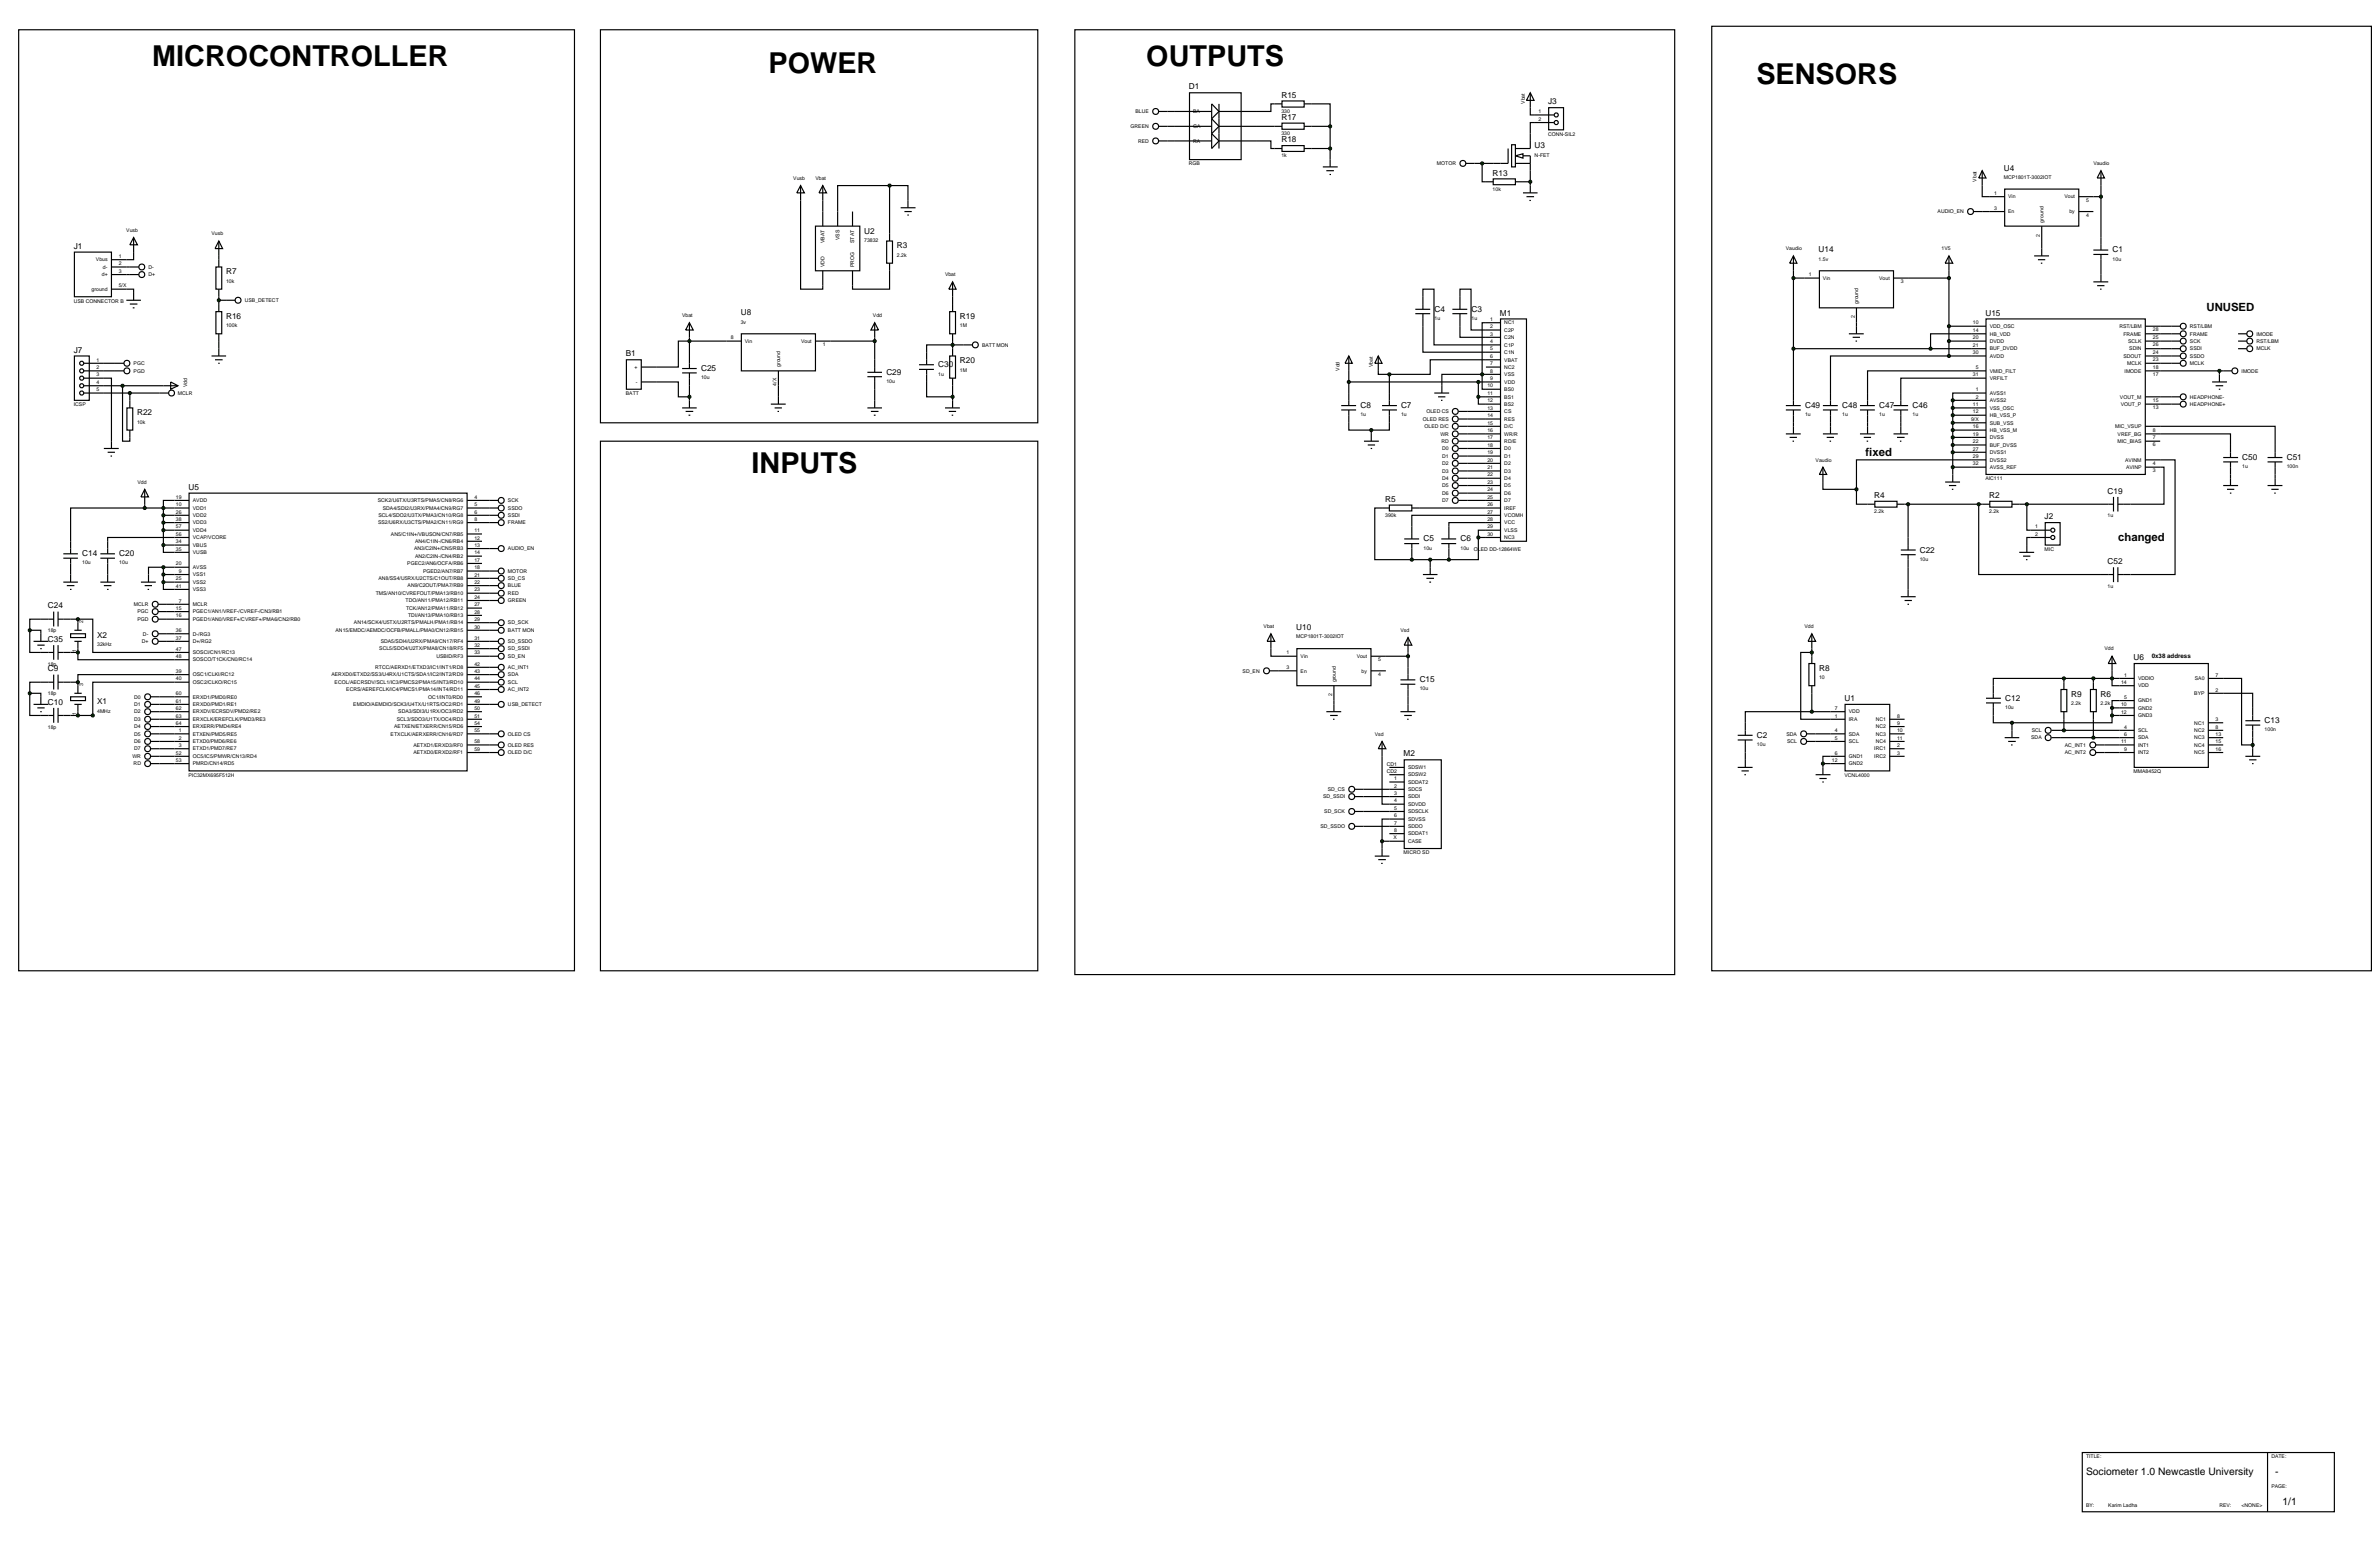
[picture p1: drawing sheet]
<svg xmlns="http://www.w3.org/2000/svg" width="815mm" height="536mm" viewBox="0 0 815 536" stroke-linecap="round" stroke-linejoin="round" font-family="sans-serif">
<defs><g id="words">
<g font-size="9.9">
<text x="52.2" y="22.5">MICROCONTROLLER</text>
<text x="392.9" y="22.5">OUTPUTS</text>
<text x="263.4" y="25.1">POWER</text>
<text x="602" y="28.9">SENSORS</text>
<text x="257.6" y="162.2">INPUTS</text>
</g>
<g font-size="3.9">
<text x="756.3" y="106.7">UNUSED</text>
<text x="639.4" y="156.2">fixed</text>
<text x="726" y="185.4">changed</text>
</g>
<g font-size="3.5">
<text x="715" y="505.6">Sociometer 1.0 Newcastle University</text>
<text x="779.8" y="505.6">-</text>
<text x="782.3" y="515.8">1/1</text>
</g>
<g font-size="2.8">
<text x="407.5" y="30.7">D1</text>
<text x="439.2" y="33.5">R15</text>
<text x="530.6" y="35.8">J3</text>
<text x="439.2" y="41.1">R17</text>
<text x="439.2" y="48.8">R18</text>
<text x="526" y="50.9">U3</text>
<text x="686.8" y="58.6">U4</text>
<text x="511.6" y="60.2">R13</text>
<text x="296.2" y="80.1">U2</text>
<text x="25.3" y="85.3">J1</text>
<text x="307.4" y="85.2">R3</text>
<text x="623.3" y="86.5">U14</text>
<text x="724.1" y="86.5">C1</text>
<text x="77.5" y="94.1">R7</text>
<text x="491.7" y="106.8">C4</text>
<text x="504.4" y="106.8">C3</text>
<text x="77.5" y="109.4">R16</text>
<text x="253.9" y="108.1">U8</text>
<text x="329" y="109.4">R19</text>
<text x="514.1" y="108.2">M1</text>
<text x="680.5" y="108.2">U15</text>
<text x="25.3" y="120.9">J7</text>
<text x="214.5" y="122.2">B1</text>
<text x="321.6" y="125.9">C30</text>
<text x="329" y="124.6">R20</text>
<text x="240.3" y="127.1">C25</text>
<text x="303.8" y="128.4">C29</text>
<text x="47" y="142.4">R22</text>
<text x="466.3" y="139.8">C8</text>
<text x="480.2" y="139.8">C7</text>
<text x="618.7" y="139.8">C49</text>
<text x="631.4" y="139.8">C48</text>
<text x="644.1" y="139.8">C47</text>
<text x="655.5" y="139.8">C46</text>
<text x="768.5" y="157.6">C50</text>
<text x="783.8" y="157.6">C51</text>
<text x="64.6" y="167.9">U5</text>
<text x="474.8" y="172">R5</text>
<text x="642.4" y="170.7">R4</text>
<text x="681.8" y="170.7">R2</text>
<text x="722.4" y="169.2">C19</text>
<text x="700.8" y="178">J2</text>
<text x="487.9" y="185.6">C5</text>
<text x="500.6" y="185.6">C6</text>
<text x="28.2" y="190.6">C14</text>
<text x="40.9" y="190.6">C20</text>
<text x="658" y="189.4">C22</text>
<text x="722.4" y="193.3">C52</text>
<text x="16.4" y="208.5">C24</text>
<text x="444.3" y="216">U10</text>
<text x="16.4" y="220">C35</text>
<text x="33.3" y="218.6">X2</text>
<text x="731.3" y="226.3">U6</text>
<text x="16.4" y="230.1">C9</text>
<text x="486.6" y="233.8">C15</text>
<text x="623.5" y="230">R8</text>
<text x="709.9" y="238.9">R9</text>
<text x="720" y="238.9">R6</text>
<text x="16.4" y="241.5">C10</text>
<text x="33.3" y="241.4">X1</text>
<text x="632.2" y="240.3">U1</text>
<text x="687.3" y="240.2">C12</text>
<text x="776.2" y="247.8">C13</text>
<text x="602.2" y="252.9">C2</text>
<text x="481.1" y="259.3">M2</text>
</g>
<text font-size="2.1" x="737.5" y="225.5">0x38 address</text>
<g font-size="1.8">
<text x="522.6" y="35.6" transform="rotate(-90 522.6 35.6)">Vbat</text>
<text x="389.2" y="38.8">BLUE</text>
<text x="408.9" y="38.8">BA</text>
<text x="439.2" y="38.7">330</text>
<text x="527.3" y="38.8">1</text>
<text x="527.3" y="41.4">2</text>
<text x="387.5" y="43.9">GREEN</text>
<text x="408.9" y="43.9">GA</text>
<text x="439.2" y="46.3">330</text>
<text x="530.6" y="46.5">CONN-SIL2</text>
<text x="390.1" y="48.9">RED</text>
<text x="408.9" y="48.9">RA</text>
<text x="439.2" y="53.9">1k</text>
<text x="526" y="53.7">N-FET</text>
<text x="407.5" y="56.7">RGB</text>
<text x="492.5" y="56.6">MOTOR</text>
<text x="717.5" y="56.6">Vaudio</text>
<text x="271.9" y="61.6">Vusb</text>
<text x="279.5" y="61.6">Vbat</text>
<text x="511.6" y="65.3">10k</text>
<text x="677.5" y="62.3" transform="rotate(-90 677.5 62.3)">Vbat</text>
<text x="686.8" y="61.4">MCP1801T-3002IOT</text>
<text x="683.5" y="66.8">1</text>
<text x="683.5" y="71.9">3</text>
<text x="688.3" y="68">Vin</text>
<text x="707.6" y="68">Vout</text>
<text x="715" y="69.2">5</text>
<text x="664.1" y="73.1">AUDIO_EN</text>
<text x="688.3" y="73.1">En</text>
<text x="700.4" y="76.3" transform="rotate(-90 700.4 76.3)">ground</text>
<text x="709.3" y="73.1">by</text>
<text x="715" y="74.3">4</text>
<text x="43.3" y="79.4">Vusb</text>
<text x="72.5" y="80.7">Vusb</text>
<text x="282.6" y="83.4" transform="rotate(-90 282.6 83.4)">VBAT</text>
<text x="287.7" y="82.3" transform="rotate(-90 287.7 82.3)">VSS</text>
<text x="292.8" y="83.3" transform="rotate(-90 292.8 83.3)">STAT</text>
<text x="296.2" y="83">73832</text>
<text x="699.2" y="81.1" transform="rotate(-90 699.2 81.1)">2</text>
<text x="32.9" y="89.6">Vbus</text>
<text x="40.7" y="88.4">1</text>
<text x="307.4" y="88">2.2k</text>
<text x="612.1" y="85.8">Vaudio</text>
<text x="623.3" y="89.3">1.5v</text>
<text x="665.5" y="85.8">1V5</text>
<text x="724.1" y="89.3">10u</text>
<text x="34.9" y="94.7">d+</text>
<text x="35.3" y="92.1">d-</text>
<text x="40.7" y="90.9">2</text>
<text x="40.7" y="93.5">3</text>
<text x="50.9" y="92.1">D-</text>
<text x="50.9" y="94.7">D+</text>
<text x="282.6" y="91.5" transform="rotate(-90 282.6 91.5)">VDD</text>
<text x="292.8" y="91.5" transform="rotate(-90 292.8 91.5)">PROG</text>
<text x="323.9" y="94.7">Vbat</text>
<text x="620" y="94.7">1</text>
<text x="624.8" y="95.9">Vin</text>
<text x="644.1" y="95.9">Vout</text>
<text x="31.4" y="99.7">ground</text>
<text x="40.7" y="98.5">5/X</text>
<text x="77.5" y="96.9">10k</text>
<text x="651.5" y="97.1">3</text>
<text x="25.3" y="103.7">USB CONNECTOR B</text>
<text x="83.9" y="103.5">USB_DETECT</text>
<text x="636.9" y="104.2" transform="rotate(-90 636.9 104.2)">ground</text>
<text x="77.5" y="112.2">100k</text>
<text x="233.8" y="108.6">Vbat</text>
<text x="253.9" y="110.9">3v</text>
<text x="299.2" y="108.6">Vdd</text>
<text x="329" y="112.2">1M</text>
<text x="491.7" y="109.6">1u</text>
<text x="504.4" y="109.6">1u</text>
<text x="510.8" y="110">1</text>
<text x="510.8" y="112.5">2</text>
<text x="515.6" y="111.2">NC1</text>
<text x="515.6" y="113.7">C2P</text>
<text x="635.7" y="109" transform="rotate(-90 635.7 109)">2</text>
<text x="676.2" y="111.2">10</text>
<text x="676.2" y="113.8">14</text>
<text x="682" y="112.4">VDD_OSC</text>
<text x="726.4" y="112.4">RST/LBM</text>
<text x="737.9" y="113.6">28</text>
<text x="750.6" y="112.4">RST/LBM</text>
<text x="250.5" y="116.3">8</text>
<text x="255.3" y="117.5">Vin</text>
<text x="274.6" y="117.5">Vout</text>
<text x="282" y="118.7">1</text>
<text x="336.6" y="118.8">BATT MON</text>
<text x="510.8" y="115">3</text>
<text x="510.8" y="117.6">4</text>
<text x="515.6" y="116.2">C2N</text>
<text x="515.6" y="118.8">C1P</text>
<text x="676.2" y="116.3">20</text>
<text x="676.2" y="118.9">21</text>
<text x="682" y="115">HB_VDD</text>
<text x="682" y="117.5">DVDD</text>
<text x="727.8" y="115">FRAME</text>
<text x="729.4" y="117.5">SCLK</text>
<text x="737.9" y="116.2">25</text>
<text x="737.9" y="118.7">26</text>
<text x="750.6" y="115">FRAME</text>
<text x="750.6" y="117.5">SCK</text>
<text x="773.4" y="117.5">RST/LBM</text>
<text x="773.4" y="115">IMODE</text>
<text x="33.1" y="123.9">1</text>
<text x="45.8" y="125.1">PGC</text>
<text x="267.4" y="125.8" transform="rotate(-90 267.4 125.8)">ground</text>
<text x="470.5" y="125.8" transform="rotate(-90 470.5 125.8)">Vbat</text>
<text x="510.8" y="120.1">5</text>
<text x="510.8" y="122.7">6</text>
<text x="510.8" y="125.2">7</text>
<text x="515.6" y="121.3">C1N</text>
<text x="515.6" y="123.9">VBAT</text>
<text x="676.2" y="121.4">30</text>
<text x="682" y="120.1">BUF_DVDD</text>
<text x="682" y="122.6">AVDD</text>
<text x="727.8" y="122.6">SDOUT</text>
<text x="729.1" y="125.1">MCLK</text>
<text x="729.8" y="120.1">SDIN</text>
<text x="737.9" y="123.8">23</text>
<text x="737.9" y="121.3">24</text>
<text x="750.6" y="120.1">SSDI</text>
<text x="750.6" y="122.6">SSDO</text>
<text x="750.6" y="125.1">MCLK</text>
<text x="773.4" y="120.1">MCLK</text>
<text x="33.1" y="126.5">2</text>
<text x="33.1" y="129">3</text>
<text x="33.1" y="131.6">4</text>
<text x="45.8" y="127.7">PGD</text>
<text x="217.5" y="126.4">+</text>
<text x="217.9" y="131.5">-</text>
<text x="240.3" y="129.9">10u</text>
<text x="303.8" y="131.2">10u</text>
<text x="321.6" y="128.7">1u</text>
<text x="329" y="127.4">1M</text>
<text x="459.1" y="127.1" transform="rotate(-90 459.1 127.1)">Vdd</text>
<text x="510.8" y="127.7">8</text>
<text x="510.8" y="130.3">9</text>
<text x="515.6" y="126.4">NC2</text>
<text x="515.6" y="128.9">VSS</text>
<text x="515.6" y="131.5">VDD</text>
<text x="676.2" y="129">31</text>
<text x="677.2" y="126.5">5</text>
<text x="682" y="127.7">VMID_FILT</text>
<text x="682" y="130.2">VRFILT</text>
<text x="728.2" y="127.7">IMODE</text>
<text x="737.9" y="128.9">17</text>
<text x="737.9" y="126.3">18</text>
<text x="768.3" y="127.7">IMODE</text>
<text x="33.1" y="134.1">5</text>
<text x="61" y="135.3">MCLR</text>
<text x="64.2" y="132.7" transform="rotate(-90 64.2 132.7)">Vdd</text>
<text x="214.5" y="135.4">BATT</text>
<text x="266.2" y="132.2" transform="rotate(-90 266.2 132.2)">4/X</text>
<text x="509.8" y="132.8">10</text>
<text x="509.8" y="135.4">11</text>
<text x="509.8" y="137.9">12</text>
<text x="515.6" y="134">BS0</text>
<text x="515.6" y="136.6">BS1</text>
<text x="677.2" y="134.1">1</text>
<text x="677.2" y="136.6">2</text>
<text x="682" y="135.3">AVSS1</text>
<text x="682" y="137.8">AVSS2</text>
<text x="726.6" y="136.6">VOUT_M</text>
<text x="737.9" y="137.8">15</text>
<text x="750.6" y="136.6">HEADPHONE-</text>
<text x="25.3" y="139.2">ICSP</text>
<text x="466.3" y="142.6">1u</text>
<text x="480.2" y="142.6">1u</text>
<text x="488.9" y="141.6">OLED CS</text>
<text x="509.8" y="140.4">13</text>
<text x="509.8" y="143">14</text>
<text x="515.6" y="141.6">CS</text>
<text x="515.6" y="139.1">BS2</text>
<text x="618.7" y="142.6">1u</text>
<text x="631.4" y="142.6">1u</text>
<text x="644.1" y="142.6">1u</text>
<text x="655.5" y="142.6">1u</text>
<text x="676.2" y="139.2">11</text>
<text x="676.2" y="141.7">12</text>
<text x="682" y="140.4">VSS_OSC</text>
<text x="682" y="142.9">HB_VSS_P</text>
<text x="726.9" y="139.1">VOUT_P</text>
<text x="737.9" y="140.3">13</text>
<text x="750.6" y="139.1">HEADPHONE+</text>
<text x="47" y="145.2">10k</text>
<text x="487.7" y="144.2">OLED RES</text>
<text x="488.3" y="146.7">OLED D/C</text>
<text x="493.7" y="149.3">WR</text>
<text x="509.8" y="145.5">15</text>
<text x="509.8" y="148.1">16</text>
<text x="515.6" y="144.2">RES</text>
<text x="515.6" y="146.7">D/C</text>
<text x="515.6" y="149.3">WR/R</text>
<text x="675.6" y="144.3">9/X</text>
<text x="676.2" y="146.8">16</text>
<text x="676.2" y="149.3">19</text>
<text x="682" y="145.5">SUB_VSS</text>
<text x="682" y="148">HB_VSS_M</text>
<text x="725" y="146.7">MIC_VSUP</text>
<text x="725.8" y="149.3">VREF_BG</text>
<text x="737.9" y="147.9">8</text>
<text x="494.1" y="151.8">RD</text>
<text x="494.3" y="154.3">D0</text>
<text x="509.8" y="150.6">17</text>
<text x="509.8" y="153.1">18</text>
<text x="509.8" y="155.7">19</text>
<text x="515.6" y="151.8">RD/E</text>
<text x="515.6" y="154.3">D0</text>
<text x="676.2" y="151.9">22</text>
<text x="676.2" y="154.4">27</text>
<text x="682" y="150.5">DVSS</text>
<text x="682" y="153.1">BUF_DVSS</text>
<text x="682" y="155.6">DVSS1</text>
<text x="725.8" y="151.8">MIC_BIAS</text>
<text x="737.9" y="153">6</text>
<text x="737.9" y="150.5">7</text>
<text x="494.3" y="162">D3</text>
<text x="494.3" y="159.4">D2</text>
<text x="494.3" y="156.9">D1</text>
<text x="509.8" y="158.2">20</text>
<text x="509.8" y="160.8">21</text>
<text x="515.6" y="156.9">D1</text>
<text x="515.6" y="159.4">D2</text>
<text x="515.6" y="162">D3</text>
<text x="622.3" y="158.2">Vaudio</text>
<text x="676.2" y="157">29</text>
<text x="676.2" y="159.5">32</text>
<text x="682" y="158.2">DVSS2</text>
<text x="682" y="160.7">AVSS_REF</text>
<text x="728.4" y="158.2">AVINM</text>
<text x="728.7" y="160.7">AVINP</text>
<text x="737.9" y="161.9">3</text>
<text x="737.9" y="159.4">4</text>
<text x="768.5" y="160.4">1u</text>
<text x="783.8" y="160.4">100n</text>
<text x="47.1" y="165.8">Vdd</text>
<text x="494.3" y="167">D5</text>
<text x="494.3" y="164.5">D4</text>
<text x="509.8" y="163.3">22</text>
<text x="509.8" y="165.8">23</text>
<text x="515.6" y="164.5">D4</text>
<text x="515.6" y="167">D5</text>
<text x="680.5" y="164.6">AIC111</text>
<text x="60.3" y="173.5">10</text>
<text x="60.3" y="170.9">19</text>
<text x="66.1" y="172.1">AVDD</text>
<text x="129.5" y="172.1">SCK2/U6TX/U3RTS/PMA5/CN8/RG6</text>
<text x="162.6" y="170.9">4</text>
<text x="162.6" y="173.5">5</text>
<text x="174.1" y="172.1">SCK</text>
<text x="494.3" y="172.1">D7</text>
<text x="494.3" y="169.6">D6</text>
<text x="509.8" y="168.4">24</text>
<text x="509.8" y="170.9">25</text>
<text x="509.8" y="173.5">26</text>
<text x="515.6" y="169.6">D6</text>
<text x="515.6" y="172.1">D7</text>
<text x="60.3" y="176">26</text>
<text x="60.3" y="178.5">38</text>
<text x="66.1" y="174.7">VDD1</text>
<text x="66.1" y="177.2">VDD2</text>
<text x="66.1" y="179.7">VDD3</text>
<text x="129.6" y="179.7">SS2/U6RX/U3CTS/PMA2/CN11/RG9</text>
<text x="129.7" y="177.2">SCL4/SDO2/U3TX/PMA3/CN10/RG8</text>
<text x="131.2" y="174.7">SDA4/SDI2/U3RX/PMA4/CN9/RG7</text>
<text x="162.6" y="176">6</text>
<text x="162.6" y="178.5">8</text>
<text x="174.1" y="179.7">FRAME</text>
<text x="174.1" y="177.2">SSDI</text>
<text x="174.1" y="174.7">SSDO</text>
<text x="474.8" y="177.1">390k</text>
<text x="509.8" y="178.5">28</text>
<text x="509.8" y="176">27</text>
<text x="515.6" y="179.7">VCC</text>
<text x="515.6" y="174.7">IREF</text>
<text x="515.6" y="177.2">VCOMH</text>
<text x="642.4" y="175.8">2.2k</text>
<text x="681.8" y="175.8">2.2k</text>
<text x="722.4" y="177.3">1u</text>
<text x="60.3" y="183.6">56</text>
<text x="60.3" y="181.1">57</text>
<text x="66.1" y="184.8">VCAP/VCORE</text>
<text x="66.1" y="182.3">VDD4</text>
<text x="134" y="183.6">AN5/C1IN+/VBUSON/CN7/RB5</text>
<text x="162.6" y="182.4">11</text>
<text x="162.6" y="184.9">12</text>
<text x="509.8" y="181.1">29</text>
<text x="509.8" y="183.6">30</text>
<text x="515.6" y="182.3">VLSS</text>
<text x="515.6" y="184.8">NC3</text>
<text x="697.5" y="181.1">1</text>
<text x="697.5" y="183.6">2</text>
<text x="60.3" y="186.2">34</text>
<text x="60.3" y="188.7">35</text>
<text x="66.1" y="187.4">VBUS</text>
<text x="66.1" y="189.9">VUSB</text>
<text x="141.9" y="188.6">AN3/C2IN+/CN5/RB3</text>
<text x="142.3" y="186.1">AN4/C1IN-/CN6/RB4</text>
<text x="142.3" y="191.2">AN2/C2IN-/CN4/RB2</text>
<text x="162.6" y="187.4">13</text>
<text x="162.6" y="190">14</text>
<text x="174.1" y="188.6">AUDIO_EN</text>
<text x="487.9" y="188.4">10u</text>
<text x="500.6" y="188.4">10u</text>
<text x="505.2" y="188.8">OLED DD-12864WE</text>
<text x="700.8" y="188.8">MIC</text>
<text x="28.2" y="193.4">10u</text>
<text x="40.9" y="193.4">10u</text>
<text x="60.3" y="193.8">20</text>
<text x="61.3" y="196.3">9</text>
<text x="66.1" y="197.5">VSS1</text>
<text x="66.1" y="195">AVSS</text>
<text x="139.6" y="193.7">PGEC2/AN6/OCFA/RB6</text>
<text x="145" y="196.3">PGED2/AN7/RB7</text>
<text x="162.6" y="192.5">17</text>
<text x="162.6" y="195.1">18</text>
<text x="162.6" y="197.6">21</text>
<text x="174.1" y="196.3">MOTOR</text>
<text x="658" y="192.2">10u</text>
<text x="60.3" y="198.9">25</text>
<text x="60.3" y="201.4">41</text>
<text x="66.1" y="200.1">VSS2</text>
<text x="66.1" y="202.6">VSS3</text>
<text x="128.8" y="203.9">TMS/AN10/CVREFOUT/PMA13/RB10</text>
<text x="129.7" y="198.8">AN8/SS4/U5RX/U2CTS/C1OUT/RB8</text>
<text x="139.7" y="201.3">AN9/C2OUT/PMA7/RB9</text>
<text x="162.6" y="200.1">22</text>
<text x="162.6" y="202.7">23</text>
<text x="174.1" y="201.3">BLUE</text>
<text x="174.1" y="203.9">RED</text>
<text x="174.1" y="198.8">SD_CS</text>
<text x="722.4" y="201.5">1u</text>
<text x="45.9" y="207.7">MCLR</text>
<text x="60.3" y="209">15</text>
<text x="61.3" y="206.5">7</text>
<text x="66.1" y="207.7">MCLR</text>
<text x="139" y="206.4">TDO/AN11/PMA12/RB11</text>
<text x="139.2" y="209">TCK/AN12/PMA11/RB12</text>
<text x="162.6" y="205.2">24</text>
<text x="162.6" y="207.8">27</text>
<text x="174.1" y="206.4">GREEN</text>
<text x="28.5" y="213.4" transform="rotate(-90 28.5 213.4)">2</text>
<text x="47.1" y="212.8">PGD</text>
<text x="47.1" y="210.2">PGC</text>
<text x="60.3" y="211.6">16</text>
<text x="66.1" y="210.2">PGEC1/AN1/VREF-/CVREF-/CN3/RB1</text>
<text x="66.1" y="212.8">PGED1/AN0/VREF+/CVREF+/PMA6/CN2/RB0</text>
<text x="121.3" y="214">AN14/SCK4/U5TX/U2RTS/PMALH/PMA1/RB14</text>
<text x="139.9" y="211.5">TDI/AN13/PMA10/RB13</text>
<text x="162.6" y="210.3">28</text>
<text x="162.6" y="212.8">29</text>
<text x="162.6" y="215.4">30</text>
<text x="174.1" y="214">SD_SCK</text>
<text x="433.1" y="215.3">Vbat</text>
<text x="618.5" y="215.3">Vdd</text>
<text x="16.4" y="216.7">18p</text>
<text x="33.3" y="221.4">32kHz</text>
<text x="48.6" y="220.4">D+</text>
<text x="49" y="217.8">D-</text>
<text x="60.3" y="216.6">36</text>
<text x="60.3" y="219.2">37</text>
<text x="66.1" y="217.8">D-/RG3</text>
<text x="66.1" y="220.4">D+/RG2</text>
<text x="115" y="216.6">AN15/EMDC/AEMDC/OCFB/PMALL/PMA0/CN12/RB15</text>
<text x="130.5" y="220.4">SDA5/SDI4/U2RX/PMA9/CN17/RF4</text>
<text x="162.6" y="219.2">31</text>
<text x="162.6" y="221.7">32</text>
<text x="174.1" y="216.6">BATT MON</text>
<text x="174.1" y="220.4">SD_SSDO</text>
<text x="444.3" y="218.8">MCP1801T-3002IOT</text>
<text x="480" y="216.6">Vsd</text>
<text x="26.1" y="223.3" transform="rotate(-90 26.1 223.3)">1</text>
<text x="60.3" y="223">47</text>
<text x="60.3" y="225.5">48</text>
<text x="66.1" y="224.2">SOSCI/CN1/RC13</text>
<text x="66.1" y="226.7">SOSCO/T1CK/CN0/RC14</text>
<text x="130" y="222.9">SCL5/SDO4/U2TX/PMA8/CN18/RF5</text>
<text x="149.6" y="225.5">USBID/RF3</text>
<text x="162.6" y="224.3">33</text>
<text x="174.1" y="222.9">SD_SSDI</text>
<text x="174.1" y="225.5">SD_EN</text>
<text x="440.9" y="224.3">1</text>
<text x="445.8" y="225.5">Vin</text>
<text x="465" y="225.5">Vout</text>
<text x="472.4" y="226.7">5</text>
<text x="721.3" y="222.9">Vdd</text>
<text x="16.4" y="228.1">18p</text>
<text x="60.3" y="230.6">39</text>
<text x="60.3" y="233.2">40</text>
<text x="66.1" y="231.8">OSC1/CLKI/RC12</text>
<text x="113.6" y="231.8">AERXD0/ETXD2/SS3/U4RX/U1CTS/SDA1/IC2/INT2/RD9</text>
<text x="128.6" y="229.3">RTCC/AERXD1/ETXD3/IC1/INT1/RD8</text>
<text x="162.6" y="228.1">42</text>
<text x="162.6" y="230.6">43</text>
<text x="162.6" y="233.2">44</text>
<text x="174.1" y="231.8">SDA</text>
<text x="174.1" y="229.3">AC_INT1</text>
<text x="425.9" y="230.5">SD_EN</text>
<text x="440.9" y="229.3">3</text>
<text x="445.8" y="230.5">En</text>
<text x="457.8" y="233.8" transform="rotate(-90 457.8 233.8)">ground</text>
<text x="466.7" y="230.5">by</text>
<text x="472.4" y="231.7">4</text>
<text x="623.5" y="232.8">10</text>
<text x="728" y="231.9">1</text>
<text x="732.8" y="233.1">VDDIO</text>
<text x="752.3" y="233.1">SA0</text>
<text x="759.4" y="231.9">7</text>
<text x="16.4" y="238.3">18p</text>
<text x="28.5" y="235" transform="rotate(-90 28.5 235)">3</text>
<text x="46" y="239.4">D0</text>
<text x="60.3" y="238.2">60</text>
<text x="66.1" y="234.4">OSC2/CLKO/RC15</text>
<text x="66.1" y="239.4">ERXD1/PMD0/RE0</text>
<text x="114.7" y="234.4">ECOL/AECRSDV/SCL1/IC3/PMCS2/PMA15/INT3/RD10</text>
<text x="118.7" y="236.9">ECRS/AEREFCLK/IC4/PMCS1/PMA14/INT4/RD11</text>
<text x="146.8" y="239.4">OC1/INT0/RD0</text>
<text x="162.6" y="235.7">45</text>
<text x="162.6" y="238.2">46</text>
<text x="174.1" y="234.4">SCL</text>
<text x="174.1" y="236.9">AC_INT2</text>
<text x="456.6" y="238.6" transform="rotate(-90 456.6 238.6)">2</text>
<text x="486.6" y="236.6">10u</text>
<text x="727" y="234.4">14</text>
<text x="728" y="239.5">5</text>
<text x="732.8" y="235.6">VDD</text>
<text x="752.1" y="238.2">BYP</text>
<text x="759.4" y="237">2</text>
<text x="26.1" y="244.9" transform="rotate(-90 26.1 244.9)">1</text>
<text x="33.3" y="244.2">4MHz</text>
<text x="46" y="244.5">D2</text>
<text x="46" y="242">D1</text>
<text x="60.3" y="240.8">61</text>
<text x="60.3" y="243.3">62</text>
<text x="60.3" y="245.9">63</text>
<text x="66.1" y="242">ERXD0/PMD1/RE1</text>
<text x="66.1" y="244.5">ERXDV/ECRSDV/PMD2/RE2</text>
<text x="121.1" y="242">EMDIO/AEMDIO/SCK3/U4TX/U1RTS/OC2/RD1</text>
<text x="136.5" y="244.5">SDA3/SDI3/U1RX/OC3/RD2</text>
<text x="162.6" y="240.8">49</text>
<text x="162.6" y="243.3">50</text>
<text x="162.6" y="245.9">51</text>
<text x="174.1" y="242">USB_DETECT</text>
<text x="628.9" y="245.9">1</text>
<text x="628.9" y="243.3">7</text>
<text x="633.7" y="244.5">VDD</text>
<text x="650.2" y="245.9">8</text>
<text x="687.3" y="243">10u</text>
<text x="709.9" y="241.7">2.2k</text>
<text x="720" y="241.7">2.2k</text>
<text x="727" y="244.6">12</text>
<text x="727" y="242">10</text>
<text x="732.8" y="240.7">GND1</text>
<text x="732.8" y="245.8">GND3</text>
<text x="732.8" y="243.2">GND2</text>
<text x="16.4" y="249.7">18p</text>
<text x="46" y="249.6">D4</text>
<text x="46" y="247.1">D3</text>
<text x="60.3" y="248.4">64</text>
<text x="61.3" y="250.9">1</text>
<text x="66.1" y="247.1">ERXCLK/EREFCLK/PMD3/RE3</text>
<text x="66.1" y="249.6">ERXERR/PMD4/RE4</text>
<text x="135.1" y="249.6">AETXEN/ETXERR/CN15/RD6</text>
<text x="136" y="247.1">SCL3/SDO3/U1TX/OC4/RD3</text>
<text x="162.6" y="248.4">54</text>
<text x="162.6" y="250.9">55</text>
<text x="628.9" y="250.9">4</text>
<text x="633.7" y="247.1">IRA</text>
<text x="642.9" y="247.1">NC1</text>
<text x="642.9" y="249.6">NC2</text>
<text x="650.2" y="248.4">9</text>
<text x="650.2" y="250.9">10</text>
<text x="696.4" y="250.9">SCL</text>
<text x="728" y="249.7">4</text>
<text x="732.8" y="250.9">SCL</text>
<text x="752.1" y="248.3">NC1</text>
<text x="752.1" y="250.9">NC2</text>
<text x="759.4" y="247.1">3</text>
<text x="759.4" y="249.7">8</text>
<text x="776.2" y="250.6">100n</text>
<text x="46" y="257.2">D7</text>
<text x="46" y="254.7">D6</text>
<text x="46" y="252.1">D5</text>
<text x="61.3" y="253.5">2</text>
<text x="61.3" y="256">3</text>
<text x="66.1" y="252.1">ETXEN/PMD5/RE5</text>
<text x="66.1" y="254.7">ETXD0/PMD6/RE6</text>
<text x="66.1" y="257.2">ETXD1/PMD7/RE7</text>
<text x="133.9" y="252.1">ETXCLK/AERXERR/CN16/RD7</text>
<text x="141.7" y="255.9">AETXD1/ERXD3/RF0</text>
<text x="162.6" y="254.7">58</text>
<text x="162.6" y="257.3">59</text>
<text x="174.1" y="255.9">OLED RES</text>
<text x="174.1" y="252.1">OLED CS</text>
<text x="471.2" y="252.1">Vsd</text>
<text x="602.2" y="255.7">10u</text>
<text x="612.3" y="252.1">SDA</text>
<text x="612.5" y="254.7">SCL</text>
<text x="628.9" y="253.5">5</text>
<text x="633.7" y="252.1">SDA</text>
<text x="633.7" y="254.7">SCL</text>
<text x="642.4" y="257.2">IRC1</text>
<text x="642.9" y="252.1">NC3</text>
<text x="642.9" y="254.7">NC4</text>
<text x="650.2" y="256">2</text>
<text x="650.2" y="253.5">11</text>
<text x="696.2" y="253.4">SDA</text>
<text x="707.7" y="255.9">AC_INT1</text>
<text x="727" y="254.7">11</text>
<text x="728" y="252.2">6</text>
<text x="728" y="257.3">9</text>
<text x="732.8" y="253.4">SDA</text>
<text x="732.8" y="255.9">INT1</text>
<text x="752.1" y="255.9">NC4</text>
<text x="752.1" y="253.4">NC3</text>
<text x="759.4" y="257.3">16</text>
<text x="759.4" y="254.7">15</text>
<text x="759.4" y="252.2">13</text>
<text x="45.4" y="259.8">WR</text>
<text x="45.8" y="262.3">RD</text>
<text x="60.3" y="258.6">52</text>
<text x="60.3" y="261.1">53</text>
<text x="66.1" y="259.8">OC5/IC5/PMWR/CN13/RD4</text>
<text x="66.1" y="262.3">PMRD/CN14/RD5</text>
<text x="141.7" y="258.5">AETXD0/ERXD2/RF1</text>
<text x="174.1" y="258.5">OLED D/C</text>
<text x="475.3" y="262.4">CD1</text>
<text x="482.6" y="263.6">SDSW1</text>
<text x="627.9" y="261.1">12</text>
<text x="628.9" y="258.6">6</text>
<text x="633.7" y="259.8">GND1</text>
<text x="633.7" y="262.3">GND2</text>
<text x="642.4" y="259.8">IRC2</text>
<text x="650.2" y="258.6">3</text>
<text x="707.7" y="258.5">AC_INT2</text>
<text x="732.8" y="258.5">INT2</text>
<text x="752.1" y="258.5">NC5</text>
<text x="64.6" y="266.2">PIC32MX695F512H</text>
<text x="475.3" y="264.9">CD2</text>
<text x="477.8" y="267.4">1</text>
<text x="477.8" y="269.9">2</text>
<text x="482.6" y="268.6">SDDAT2</text>
<text x="482.6" y="266.1">SDSW2</text>
<text x="632.2" y="266.2">VCNL4000</text>
<text x="731.3" y="265">MMA8452Q</text>
<text x="453.5" y="273.6">SD_SSDI</text>
<text x="455.1" y="271.1">SD_CS</text>
<text x="477.8" y="272.4">3</text>
<text x="477.8" y="275">4</text>
<text x="482.6" y="271.1">SDCS</text>
<text x="482.6" y="273.6">SDDI</text>
<text x="453.9" y="278.7">SD_SCK</text>
<text x="477.8" y="277.5">5</text>
<text x="477.8" y="280.1">6</text>
<text x="482.6" y="276.2">SDVDD</text>
<text x="482.6" y="278.7">SDSCLK</text>
<text x="482.6" y="281.3">SDVSS</text>
<text x="452.6" y="283.8">SD_SSDO</text>
<text x="477.6" y="287.7">X</text>
<text x="477.8" y="282.6">7</text>
<text x="477.8" y="285.1">8</text>
<text x="482.6" y="283.8">SDDO</text>
<text x="482.6" y="286.3">SDDAT1</text>
<text x="481.1" y="292.8">MICRO SD</text>
<text x="482.6" y="288.9">CASE</text>
<text x="715" y="499.8">TITLE:</text>
<text x="778.5" y="499.8">DATE:</text>
<text x="778.5" y="509.9">PAGE:</text>
<text x="715" y="516.3">BY:</text>
<text x="722.6" y="516.3">Karim Ladha</text>
<text x="760.7" y="516.3">REV:</text>
<text x="768.3" y="516.3">&lt;NONE&gt;</text>
</g>
</g></defs>
<g fill="none" stroke="#000" stroke-width=".4">
<path d="M6.4 10.2h190.5v322.5h-190.5zM400.1 38.2h2.6M436.9 35.6h-1.3v2.6h-5.1M449.6 35.6h6.3v7.7M524.5 36.9v2.5h1.3M400.1 43.3h2.6M400.1 48.3h2.6M430.5 48.3h5.1v2.6h1.3M430.5 43.3h6.4M449.6 43.3h6.3M449.6 50.9h6.3M455.9 43.3v11.4"/>
<path d="M505.4 56h6.4M508 56v6.3h1.3M525.8 42h-1.3v3.8M274.4 68.7v30.4h7.6v-1.2M282 68.7v3.8M304.9 63.6h-17.8v8.9M304.9 63.6h6.3v5.1M304.9 63.6v16.5M522 62.3h2.5M524.5 61v2.6M679.4 63.6v3.8h2.6M679.4 72.5h2.6"/>
<path d="M717.5 67.4h2.6M720.1 63.6v17.8M43.3 99.1h2.5v1.3M43.3 91.5h1.2M43.3 94.1h1.2M45.8 86.4v2.6h-2.5M75 87.7v1.3M304.9 92.8v6.3h-12.7v-1.2M614.7 92.8v41.9M614.7 95.3h3.8M654 95.3h14M668 92.8v29.2"/>
<path d="M699.8 82.6v2.6M720.1 91.5v2.6M75 101.7v2.5M75 116.9v2.6M75 102.9h2.5M236.3 115.6v6.4M249 116.9h-16.5v8.9h-7.6M284.6 116.9h15.2M299.8 115.6v7.7M326.5 101.7v2.5M326.5 116.9v2.6M330.3 118.2h-12.7v2.5"/>
<path d="M487.7 111.8v8.9h21.6M487.7 101.7v-2.6h3.8v19.1h17.8M500.4 111.8v3.8h8.9M500.4 101.7v-2.6h3.8v14h5.1M509.3 110.6h-1.3v17.7M614.7 119.5h60.9M636.3 110.6v1.2M668 116.9h7.6M668 111.8h7.6M675.6 114.4h-13.9v5.1M740.4 116.9h3.8M740.4 111.8h3.8"/>
<path d="M740.4 119.5h3.8M740.4 114.4h3.8M25.5 122h5.1v15.2h-5.1zM28.8 129.6h9.4v24.1M28.8 127.1h13.7M28.8 124.5h13.7M28.8 134.7h28.9M28.8 132.2h32.2M42 132.2v19h2.5v-1.3M44.5 134.7v2.5M58.5 130.9l2.5 1.3-2.5 1.2zM224.9 130.9h7.6v5.1h3.8"/>
<path d="M236.3 132.2v5M266.8 132.2v3.8M299.8 133.4v3.8M317.6 130.9v5.1h8.9M326.5 132.2v5M462.3 130.9h47M462.3 127.1v7.6M472.4 127.1v1.2h3.8M476.2 128.3v6.4M506.7 136v2.5h2.6M506.7 136h2.6M506.7 130.9v5.1"/>
<path d="M508 128.3h-13.8v3.9M508 128.3v5.1h1.3M508 128.3h1.3M509.3 123.3h-19.1v5h-14M668 122h-40.6v12.7M668 122h7.6M669.3 137.2h6.3M669.3 137.2v25.4M669.3 139.8h6.3M675.6 134.7h-6.3v2.5M675.6 129.6h-24.1v5.1M675.6 127.1h-35.5v7.6"/>
<path d="M740.4 127.1h21.6M740.4 124.5h3.8M740.4 122h3.8M740.4 136h3.8M740.4 138.5h3.8M760.7 127.1v1.2M35.6 153.7h5.1M36.9 155h2.5M37.9 156.3h.5M462.3 144.9v2.5h7.7M470 147.4v1.3M476.2 144.9v2.5h-6.2"/>
<path d="M502.9 153.7h6.4M502.9 156.3h6.4M502.9 158.8h6.4M502.9 151.2h6.4M502.9 148.7h6.4M502.9 146.1h6.4M502.9 143.6h6.4M502.9 141h6.4M614.7 144.9v1.2M627.4 144.9v1.2M640.1 144.9v1.2M651.5 144.9v1.2"/>
<path d="M669.3 144.9h6.3M669.3 142.3h6.3M669.3 147.4h6.3M669.3 149.9h6.3M669.3 152.5h6.3M669.3 155h6.3M675.6 157.6h-39.3v10.1M740.4 148.7h24.1v3.8M740.4 146.1h39.4v6.4M740.4 157.6h5.1v39.3h-15.3M49.6 174.1h-25.4v11.4M49.6 167.7l1.3 2.6h-2.6z"/>
<path d="M49.6 174.1h10.2M49.6 167.7v6.4M56 176.6h3.8M56 179.1h3.8M59.8 171.5h-3.8v15.3M165.2 171.5h2.5M165.2 174.1h2.5M165.2 176.6h2.5M165.2 179.1h2.5M473.7 174.1h-2.5v17.7h12.7M486.4 174.1h22.9M502.9 161.4h6.4"/>
<path d="M502.9 163.9h6.4M502.9 166.4h6.4M502.9 169h6.4M502.9 171.5h6.4M509.3 176.6h-25.4v3.8M509.3 179.1h-12.7v1.3M624.8 165.2v2.5h11.5M636.3 167.7v5.1h3.8M652.8 172.8h26.6M654 172.8v11.4M669.3 160.1h6.3M678.2 172.8v24.1h41.9"/>
<path d="M692.1 172.8h28M694.7 172.8v8.9h1.2M740.4 160.1h1.3v12.7h-11.5M764.5 162.6v1.3M779.8 162.6v1.3M24.2 195.7v1.2M34.4 199.5h5M34.4 191.3h5M34.4 189.8h5M36.9 191.3v8.2M48.3 199.5h5.1M56 194.4h-5.1v5.1"/>
<path d="M56 199.5v2.5h3.8M56 186.8v2.5h3.8M56 194.4h3.8M56 196.9h3.8M56 194.4v5.1M56 199.5h3.8M56 181.7h3.8M56 186.8h3.8M59.8 184.2h-22.9v5.6M165.2 188h2.5M165.2 198.2h2.5M165.2 195.7h2.5"/>
<path d="M483.9 190.6v1.2M483.9 191.8h12.7M490.2 191.8v2.6M496.6 190.6v1.2M506.7 184.2v7.6h-10.1M506.7 184.2h2.6M509.3 181.7h-2.6v2.5M654 194.4v7.6M695.9 184.2h-1.2v2.6M10.2 216h3.8v3.8M10.2 216v7.6h8.2M11.5 219.8h5.1"/>
<path d="M18.4 212.2h-8.2v3.8M18.4 209.6v5.1M19.9 212.2h6.8M19.9 209.6v5.1M24.2 217.2h5.1v1.3h-5.1zM25.5 216h2.5M25.5 219.8h2.5M26.7 212.2h5.1v11.4h28M26.7 212.2v3.8M26.7 219.8v3.8M35.6 200.7h2.6M36.7 202h.5"/>
<path d="M49.6 200.7h2.5M50.6 202h.5M54.2 207.1h5.6M54.2 209.6h5.6M54.2 212.2h5.6M57.2 217.2h2.6M57.2 219.8h2.6M165.2 200.7h2.5M165.2 203.3h2.5M165.2 205.8h2.5M165.2 216h5.6M165.2 219.8h2.5"/>
<path d="M165.2 213.4h2.5M10.2 237.6h3.8v1.2M10.2 237.6v7.6h3.8M12.8 221.1h2.5M13.8 222.3h.5M14 233.8h-3.8v3.8M18.4 221.1v5M19.9 223.6h6.8M19.9 221.1v5M24.2 233.8h2.5M26.7 223.6v2.5h33.1M26.7 233.8v1.2"/>
<path d="M54.7 238.8h5.1M59.8 231.2h-33.1v2.6M59.8 233.8h-28v11.4h-7.6M165.2 233.8h2.5M165.2 231.2h2.5M165.2 228.7h2.5M165.2 236.3h2.5M165.2 224.9h2.5M165.2 222.3h2.5M435.6 222.3v2.6h3.8M438.1 229.9h1.3M475 224.9h7.6"/>
<path d="M482.6 223.6v5.1M482.6 238.8v2.6M621 223.6h-3.8v22.9h10.2M621 222.3v2.6M621 237.6v6.3M707.4 232.5h-24.2v2.5M707.4 232.5h19M707.4 232.5v1.3M717.5 232.5v1.3M723.9 229.9v5.1h2.5M762 237.6h10.1v5M762 232.5h6.3v22.8h3.8"/>
<path d="M26.7 243.9v1.3M54.7 251.5h5.1M54.7 254.1h5.1M54.7 256.6h5.1M54.7 259.2h5.1M54.7 241.4h5.1M54.7 243.9h5.1M54.7 246.5h5.1M54.7 249h5.1M165.2 251.5h2.5M165.2 255.3h2.5M165.2 257.9h2.5"/>
<path d="M165.2 241.4h2.5M457.2 240.1v1.3M473.7 259.2v16.4h2.5M598.2 257.9v2.5M621 243.9h-22.8v3.8M621 243.9h6.4M622.3 251.5h5.1M622.3 254.1h5.1M627.4 259.2h-2.6v2.5M683.2 245.2v2.5h6.4M689.6 247.7v2.6M706.1 252.8h20.3"/>
<path d="M706.1 250.3h20.3M707.4 246.5v3.8M717.5 246.5v6.3M721.3 255.3h5.1M721.3 257.9h5.1M723.9 245.2v2.5h-34.3M723.9 245.2h2.5M723.9 242.6v2.6M723.9 242.6h2.5M726.4 240.1h-2.5v2.5M772.1 252.8v3.8M54.7 261.7h5.1"/>
<path d="M467.3 270.5h8.9M467.3 273h8.9M467.3 278.1h8.9M624.8 261.7h2.6M624.8 261.7v1.3M467.3 283.2h8.9M473.7 288.3v2.5M473.7 288.3h2.5M476.2 280.7h-2.5v7.6"/>
<circle cx="28" cy="129.6" r=".7"/>
<circle cx="28" cy="132.2" r=".7"/>
<circle cx="28" cy="127.1" r=".7"/>
<circle cx="28" cy="124.5" r=".7"/>
<circle cx="28" cy="134.7" r=".7"/>
<circle cx="43.5" cy="127.1" r="1.01"/>
<circle cx="43.5" cy="124.5" r="1.01"/>
<circle cx="58.8" cy="134.7" r="1.01"/>
<circle cx="53.2" cy="207.1" r="1.01"/>
<circle cx="53.2" cy="212.2" r="1.01"/>
<circle cx="53.2" cy="209.6" r="1.01"/>
<circle cx="171.8" cy="216" r="1.01"/>
</g>
<path d="M9.9 215.6l.3-.1-.5 .5zM10.2 215.5l.5 .5zM10.2 216.5l.5-.5zM9.7 216l.5 .5z" fill="#004000" stroke="#000" stroke-width=".4"/>
<path d="M10.2 215.5l.5 .5-.5 .5-.5-.5z" fill="#004000"/>
<g fill="none" stroke="#000" stroke-width=".4">
<path d="M279.5 77.5h15.2v15.3h-15.2zM282 63.6l1.3 2.5h-2.6zM282 63.6v5.1M282 72.5v5M287.1 72.5v5M292.2 72.5v5M308.7 71.2h5.1M310 72.5h2.5M311 73.7h.5M311.2 68.7v2.5M282 92.8v5.1M292.2 92.8v5.1"/>
<path d="M303.9 82.6h2v7.6h-2zM304.9 80.1v2.5M304.9 90.2v2.6M167.7 188h3.1"/>
<circle cx="171.8" cy="188" r="1.01"/>
</g>
<path d="M304.6 63.2l.3-.1-.5 .5zM304.9 63.1l.5 .5zM305.4 63.6l-.5 .5zM304.4 63.6l.5 .5z" fill="#004000" stroke="#000" stroke-width=".4"/>
<path d="M304.4 63.6l.5-.5 .5 .5-.5 .5z" fill="#004000"/>
<g fill="none" stroke="#000" stroke-width=".4">
<path d="M205.8 10.2h149.9v134.7h-149.9zM368.4 10.2h205.6v323.8h-205.6zM436.9 35.6h2.5M439.4 34.6h7.6v2.1h-7.6zM447 35.6h2.6M436.9 43.3h2.5M436.9 50.9h2.5M439.4 42.2h7.6v2.1h-7.6zM439.4 49.9h7.6v2h-7.6zM447 43.3h2.6M447 50.9h2.6M274.4 63.6l1.3 2.5h-2.6z"/>
<path d="M274.4 63.6v5.1M74 91.5h2v7.6h-2zM75 82.6l1.3 2.6h-2.6zM75 82.6v5.1M75 89v2.5M75 99.1v2.6M236.3 110.6l1.3 2.5h-2.6zM236.3 110.6v5M299.8 110.6l1.3 2.5h-2.6zM299.8 110.6v5M233.8 139.8h5M233.8 127.8h5"/>
<path d="M233.8 126.3h5M236.3 122v4.3M236.3 127.8v4.4M236.3 137.2v2.6M264.2 138.5h5.1M265.5 139.8h2.5M266.8 136v2.5M297.3 139.8h5M297.3 129.1h5M297.3 127.6h5M299.8 123.3v4.3M299.8 129.1v4.3"/>
<path d="M299.8 137.2v2.6M235 141h2.6M236 142.3h.6M266.5 141h.5M298.5 141h2.6M299.5 142.3h.6"/>
</g>
<path d="M455.6 42.9l.3-.1-.5 .5zM455.9 42.8l.5 .5zM455.9 43.8l.5-.5zM455.4 43.3l.5 .5z" fill="#004000" stroke="#000" stroke-width=".4"/>
<path d="M455.4 43.3l.5-.5 .5 .5-.5 .5z" fill="#004000"/>
<g fill="none" stroke="#000" stroke-width=".4">
<path d="M397.1 38.2h3M397.1 43.3h3M397.1 48.3h3M453.4 57.2h5.1M454.6 58.5h2.6M455.7 59.8h.5M455.9 54.7v2.5"/>
<circle cx="396.1" cy="38.2" r="1.01"/>
<circle cx="396.1" cy="43.3" r="1.01"/>
<circle cx="396.1" cy="48.3" r="1.01"/>
</g>
<path d="M455.6 50.5l.3-.1-.5 .5zM455.9 50.4l.5 .5zM456.4 50.9l-.5 .5zM455.4 50.9l.5 .5z" fill="#004000" stroke="#000" stroke-width=".4"/>
<path d="M455.4 50.9l.5-.5 .5 .5-.5 .5z" fill="#004000"/>
<g fill="none" stroke="#000" stroke-width=".4">
<path d="M326.5 96.6l1.2 2.5h-2.5zM326.5 96.6v5.1M325.5 106.8h2v7.6h-2zM326.5 104.2v2.6M326.5 114.4v2.5M326.5 119.5v2.5M330.3 118.2h3M323.9 139.8h5.1M325.5 122h2v7.6h-2zM326.5 129.6v2.6M326.5 137.2v2.6M325.2 141h2.5"/>
<path d="M326.2 142.3h.5"/>
<circle cx="334.3" cy="118.2" r="1.01"/>
</g>
<g fill="#004000" stroke="#000" stroke-width=".4">
<path d="M326.1 117.9l.4-.2-.5 .5zM326.5 117.7l.5 .5zM327 118.2l-.5 .5zM326 118.2l.5 .5z"/>
<path d="M235.9 116.6l.4-.2-.5 .5zM236.3 116.4l.5 .5zM236.8 116.9l-.5 .5zM235.8 116.9l.5 .5z"/>
</g>
<g fill="#004000">
<path d="M326 118.2l.5-.5 .5 .5-.5 .5z"/>
<path d="M235.8 116.9l.5-.5 .5 .5-.5 .5z"/>
</g>
<path d="M315 126.6h5.1M315 125h5.1M317.6 120.7v4.3M317.6 126.6v4.3" fill="none" stroke="#000" stroke-width=".4"/>
<path d="M326.1 135.7l.4-.2-.5 .5zM326.5 135.5l.5 .5zM326.5 136.5l.5-.5zM326 136l.5 .5z" fill="#004000" stroke="#000" stroke-width=".4"/>
<path d="M326 136l.5-.5 .5 .5-.5 .5z" fill="#004000"/>
<path d="M214.7 123.3h5.1v10.1h-5.1zM219.8 125.8h5.1M219.8 130.9h5.1" fill="none" stroke="#000" stroke-width=".4"/>
<path d="M235.9 135.7l.4-.2-.5 .5zM236.3 135.5l.5 .5zM236.8 136l-.5 .5zM235.8 136l.5 .5z" fill="#004000" stroke="#000" stroke-width=".4"/>
<path d="M235.8 136l.5-.5 .5 .5-.5 .5z" fill="#004000"/>
<g fill="none" stroke="#000" stroke-width=".4">
<path d="M402.7 38.2h12.6M407.7 31.8h17.7v22.9h-17.7zM417.8 38.2l-2.5-2.6v15.3l2.5-2.6M417.8 35.6v15.3M417.8 38.2l-2.5 2.5 2.5 2.6M417.8 38.2h12.7M402.7 48.3h12.6M402.7 43.3h12.6M417.8 48.3h12.7M417.8 43.3l-2.5 2.5 2.5 2.5M417.8 43.3h12.7M249 116.9h5.1"/>
<path d="M254.1 114.4h25.4v12.7h-25.4zM279.5 116.9h5.1M266.8 127.1v5.1"/>
</g>
<path d="M299.4 116.6l.4-.2-.5 .5zM299.8 116.4l.5 .5zM300.3 116.9l-.5 .5zM299.3 116.9l.5 .5z" fill="#004000" stroke="#000" stroke-width=".4"/>
<path d="M299.3 116.9l.5-.5 .5 .5-.5 .5z" fill="#004000"/>
<g fill="none" stroke="#000" stroke-width=".4">
<path d="M586.7 9h226.1v323.7h-226.1zM618.5 95.3h5.1M623.6 92.8h25.4v12.7h-25.4zM649 95.3h5M636.3 105.5v5.1M675.6 111.8h5.1M675.6 114.4h5.1M675.6 116.9h5.1M675.6 119.5h5.1M680.7 109.3h54.6v53.3h-54.6zM735.3 111.8h5.1M735.3 114.4h5.1"/>
<path d="M735.3 116.9h5.1M735.3 119.5h5.1M675.6 139.8h5.1M675.6 127.1h5.1M675.6 122h5.1M675.6 134.7h5.1M675.6 137.2h5.1M675.6 129.6h5.1M735.3 138.5h5.1M735.3 136h5.1M735.3 127.1h5.1M735.3 124.5h5.1"/>
<path d="M735.3 122h5.1M675.6 144.9h5.1M675.6 142.3h5.1M675.6 147.4h5.1M675.6 149.9h5.1M675.6 152.5h5.1M675.6 157.6h5.1M675.6 155h5.1M735.3 157.6h5.1M735.3 151.2h5.1M735.3 148.7h5.1M735.3 146.1h5.1"/>
<path d="M666.7 165.2h5.1M668 166.4h2.5M669 167.7h.5M669.3 162.6v2.6M675.6 160.1h5.1M735.3 160.1h5.1"/>
</g>
<path d="M669 136.8l.3-.1-.5 .5zM669.3 136.7l.5 .5zM669.8 137.2l-.5 .5zM668.8 137.2l.5 .5z" fill="#004000" stroke="#000" stroke-width=".4"/>
<path d="M668.8 137.2l.5-.5 .5 .5-.5 .5z" fill="#004000"/>
<g fill="none" stroke="#000" stroke-width=".4">
<path d="M612.1 139h5.1M614.7 134.7v4.3M624.8 139h5.1M627.4 134.7v4.3M637.5 139h5.1M640.1 134.7v4.3M649 139h5M651.5 134.7v4.3M612.1 140.5h5.1M612.1 148.7h5.1M613.4 149.9h2.5M614.4 151.2h.5"/>
<path d="M614.7 140.5v4.4M614.7 146.1v2.6M624.8 140.5h5.1M624.8 148.7h5.1M626.1 149.9h2.5M627.1 151.2h.5M627.4 140.5v4.4M627.4 146.1v2.6M637.5 140.5h5.1M637.5 148.7h5.1M638.8 149.9h2.5M639.8 151.2h.5"/>
<path d="M640.1 140.5v4.4M640.1 146.1v2.6M649 140.5h5M649 148.7h5M650.2 149.9h2.6M651.2 151.2h.5M651.5 140.5v4.4M651.5 146.1v2.6M762 156.8h5.1M762 158.3h5.1M764.5 152.5v4.3M764.5 158.3v4.3"/>
<path d="M777.2 156.8h5.1M777.2 158.3h5.1M779.8 152.5v4.3M779.8 158.3v4.3M762 166.4h5.1M763.3 167.7h2.5M764.3 169h.5M764.5 163.9v2.5M777.2 166.4h5.1M778.5 167.7h2.5M779.5 169h.5M779.8 163.9v2.5"/>
</g>
<g fill="#004000" stroke="#000" stroke-width=".4">
<path d="M669 144.5l.3-.1-.5 .5zM669.3 144.4l.5 .5zM669.3 145.4l.5-.5zM668.8 144.9l.5 .5z"/>
<path d="M669 141.9l.3-.1-.5 .5zM669.3 141.8l.5 .5zM669.3 142.8l.5-.5zM668.8 142.3l.5 .5z"/>
<path d="M669 147l.3-.1-.5 .5zM669.3 146.9l.5 .5zM669.3 147.9l.5-.5zM668.8 147.4l.5 .5z"/>
<path d="M669 149.5l.3-.1-.5 .5zM669.3 149.4l.5 .5zM669.8 149.9l-.5 .5zM668.8 149.9l.5 .5z"/>
<path d="M669 152.1l.3-.1-.5 .5zM669.3 152l.5 .5zM669.8 152.5l-.5 .5zM668.8 152.5l.5 .5z"/>
<path d="M669 159.7l.3-.1-.5 .5zM669.3 159.6l.5 .5zM669.3 160.6l.5-.5zM668.8 160.1l.5 .5z"/>
</g>
<g fill="#004000">
<path d="M668.8 144.9l.5-.5 .5 .5-.5 .5z"/>
<path d="M668.8 142.3l.5-.5 .5 .5-.5 .5z"/>
<path d="M669.3 146.9l.5 .5-.5 .5-.5-.5z"/>
<path d="M668.8 149.9l.5-.5 .5 .5-.5 .5z"/>
<path d="M668.8 152.5l.5-.5 .5 .5-.5 .5z"/>
<path d="M669.3 159.6l.5 .5-.5 .5-.5-.5z"/>
</g>
<path d="M668 87.7l1.3 2.5h-2.6zM668 87.7v5.1" fill="none" stroke="#000" stroke-width=".4"/>
<path d="M667.7 116.5l.3-.1-.5 .5zM668 116.4l.5 .5zM668 117.4l.5-.5zM667.5 116.9l.5 .5z" fill="#004000" stroke="#000" stroke-width=".4"/>
<path d="M667.5 116.9l.5-.5 .5 .5-.5 .5z" fill="#004000"/>
<path d="M614.7 87.7l1.2 2.5h-2.5zM614.7 87.7v5.1" fill="none" stroke="#000" stroke-width=".4"/>
<g fill="#004000" stroke="#000" stroke-width=".4">
<path d="M667.6 111.5l.4-.2-.5 .5zM668 111.3l.5 .5zM668.5 111.8l-.5 .5zM667.5 111.8l.5 .5z"/>
<path d="M669 139.4l.3-.1-.5 .5zM669.3 139.3l.5 .5zM669.8 139.8l-.5 .5zM668.8 139.8l.5 .5z"/>
<path d="M669 154.6l.3-.1-.5 .5zM669.3 154.5l.5 .5zM669.3 155.5l.5-.5zM668.8 155l.5 .5z"/>
<path d="M667.7 121.6l.3-.1-.5 .5zM668 121.5l.5 .5zM668 122.5l.5-.5zM667.5 122l.5 .5z"/>
<path d="M661.3 119.2l.4-.2-.5 .5zM661.7 119l.5 .5zM662.2 119.5l-.5 .5zM661.2 119.5l.5 .5z"/>
</g>
<g fill="#004000">
<path d="M667.5 111.8l.5-.5 .5 .5-.5 .5z"/>
<path d="M668.8 139.8l.5-.5 .5 .5-.5 .5z"/>
<path d="M668.8 155l.5-.5 .5 .5-.5 .5z"/>
<path d="M668 121.5l.5 .5-.5 .5-.5-.5z"/>
<path d="M661.2 119.5l.5-.5 .5 .5-.5 .5z"/>
</g>
<path d="M720.1 196.9h4.3M724.4 194.4v5.1M725.9 194.4v5.1M725.9 196.9h4.3" fill="none" stroke="#000" stroke-width=".4"/>
<g fill="#004000" stroke="#000" stroke-width=".4">
<path d="M614.3 119.2l.4-.2-.5 .5zM614.7 119l.5 .5zM615.2 119.5l-.5 .5zM614.2 119.5l.5 .5z"/>
<path d="M614.3 95l.4-.2-.5 .5zM614.7 94.8l.5 .5zM614.7 95.8l.5-.5zM614.2 95.3l.5 .5z"/>
</g>
<g fill="#004000">
<path d="M614.2 119.5l.5-.5 .5 .5-.5 .5z"/>
<path d="M614.2 95.3l.5-.5 .5 .5-.5 .5z"/>
</g>
<path d="M633.7 114.4h5.1M635 115.6h2.5M636 116.9h.5M636.3 111.8v2.6" fill="none" stroke="#000" stroke-width=".4"/>
<path d="M667.7 94.9l.3-.1-.5 .5zM668 94.8l.5 .5zM668 95.8l.5-.5zM667.5 95.3l.5 .5z" fill="#004000" stroke="#000" stroke-width=".4"/>
<path d="M668 94.8l.5 .5-.5 .5-.5-.5z" fill="#004000"/>
<g fill="none" stroke="#000" stroke-width=".4">
<path d="M676.4 72.5h3M717.5 85.7h5.1M717.5 87.2h5.1M717.5 96.6h5.1M718.8 97.9h2.5M719.8 99.1h.5M720.1 81.4v4.3M720.1 87.2v4.3M720.1 94.1v2.5M509.3 110.6h5M509.3 113.1h5M509.3 115.6h5"/>
<path d="M509.3 118.2h5M514.3 109.3h8.9v76.2h-8.9zM744.2 111.8h3M744.2 114.4h3M744.2 116.9h3M744.2 119.5h3M767.1 114.4h3M767.1 116.9h3M462.3 122l1.2 2.5h-2.5zM462.3 122v5.1M491.6 134.7h5.1M492.9 136h2.5"/>
<path d="M493.9 137.2h.5M494.2 132.2v2.5M509.3 136h5M509.3 138.5h5M509.3 120.7h5M509.3 123.3h5M509.3 125.8h5M509.3 128.3h5M509.3 130.9h5M509.3 133.4h5M744.2 122h3M744.2 124.5h3"/>
<path d="M744.2 136h3M744.2 138.5h3M762 127.1h3M205.8 151.2h149.9v181.5h-149.9zM499.9 158.8h3M499.9 156.3h3M499.9 153.7h3M509.3 158.8h5M509.3 156.3h5M509.3 153.7h5M509.3 141h5M509.3 143.6h5"/>
<path d="M509.3 146.1h5M509.3 148.7h5M509.3 151.2h5M167.7 179.1h3.1M167.7 171.5h3.1M167.7 176.6h3.1M167.7 174.1h3.1M473.7 174.1h2.5M476.2 173.1h7.7v2h-7.7zM483.9 174.1h2.5M499.9 171.5h3M499.9 169h3"/>
<path d="M499.9 166.4h3M499.9 163.9h3M499.9 161.4h3M509.3 179.1h5M509.3 171.5h5M509.3 176.6h5M509.3 174.1h5M509.3 169h5M509.3 166.4h5M509.3 163.9h5M509.3 161.4h5M640.1 172.8h2.5"/>
<path d="M642.6 171.8h7.6v2h-7.6zM650.2 172.8h2.6M487.7 196.9h5M488.9 198.2h2.6M489.9 199.5h.6M490.2 194.4v2.5M509.3 181.7h5M509.3 184.2h5M651.5 188.5h5.1M651.5 190.1h5.1M654 184.2v4.3M654 190.1v4.3"/>
<path d="M167.7 205.8h3.1M167.7 200.7h3.1M167.7 203.3h3.1M651.5 204.5h5.1M652.8 205.8h2.5M653.8 207.1h.5M654 202v2.5"/>
<circle cx="675.4" cy="72.5" r="1.01"/>
<circle cx="748.3" cy="111.8" r="1.01"/>
<circle cx="748.3" cy="114.4" r="1.01"/>
<circle cx="748.3" cy="116.9" r="1.01"/>
<circle cx="748.3" cy="119.5" r="1.01"/>
<circle cx="771.1" cy="114.4" r="1.01"/>
<circle cx="771.1" cy="116.9" r="1.01"/>
<circle cx="748.3" cy="138.5" r="1.01"/>
<circle cx="748.3" cy="124.5" r="1.01"/>
<circle cx="748.3" cy="122" r="1.01"/>
<circle cx="748.3" cy="136" r="1.01"/>
<circle cx="766" cy="127.1" r="1.01"/>
<circle cx="498.8" cy="158.8" r="1.01"/>
<circle cx="498.8" cy="153.7" r="1.01"/>
<circle cx="498.8" cy="156.3" r="1.01"/>
<circle cx="171.8" cy="176.6" r="1.01"/>
<circle cx="171.8" cy="171.5" r="1.01"/>
<circle cx="171.8" cy="174.1" r="1.01"/>
<circle cx="171.8" cy="179.1" r="1.01"/>
<circle cx="498.8" cy="163.9" r="1.01"/>
<circle cx="498.8" cy="171.5" r="1.01"/>
<circle cx="498.8" cy="161.4" r="1.01"/>
<circle cx="498.8" cy="166.4" r="1.01"/>
<circle cx="498.8" cy="169" r="1.01"/>
<circle cx="171.8" cy="200.7" r="1.01"/>
<circle cx="171.8" cy="203.3" r="1.01"/>
<circle cx="171.8" cy="205.8" r="1.01"/>
</g>
<g fill="#004000" stroke="#000" stroke-width=".4">
<path d="M507.6 128l.4-.2-.5 .5zM508 127.8l.5 .5zM508.5 128.3l-.5 .5zM507.5 128.3l.5 .5z"/>
<path d="M506.4 130.5l.3-.1-.5 .5zM506.7 130.4l.5 .5zM506.7 131.4l.5-.5zM506.2 130.9l.5 .5z"/>
<path d="M506.4 135.6l.3-.1-.5 .5zM506.7 135.5l.5 .5zM506.7 136.5l.5-.5zM506.2 136l.5 .5z"/>
</g>
<g fill="#004000">
<path d="M507.5 128.3l.5-.5 .5 .5-.5 .5z"/>
<path d="M506.7 130.4l.5 .5-.5 .5-.5-.5z"/>
<path d="M506.7 135.5l.5 .5-.5 .5-.5-.5z"/>
</g>
<g fill="none" stroke="#000" stroke-width=".4">
<path d="M485.1 107.5h5.1M485.1 106h5.1M487.7 101.7v4.3M487.7 107.5v4.3M497.8 107.5h5.1M497.8 106h5.1M500.4 101.7v4.3M500.4 107.5v4.3M472.4 122l1.3 2.5h-2.5zM472.4 122v5.1M499.9 151.2h3M499.9 148.7h3"/>
<path d="M499.9 146.1h3M499.9 143.6h3M499.9 141h3M481.3 184.7h5.1M481.3 186.3h5.1M483.9 180.4v4.3M483.9 186.3v4.3M494 184.7h5.1M494 186.3h5.1M496.6 180.4v4.3M496.6 186.3v4.3"/>
<circle cx="498.8" cy="151.2" r="1.01"/>
<circle cx="498.8" cy="146.1" r="1.01"/>
<circle cx="498.8" cy="148.7" r="1.01"/>
<circle cx="498.8" cy="141" r="1.01"/>
<circle cx="498.8" cy="143.6" r="1.01"/>
</g>
<g fill="#004000" stroke="#000" stroke-width=".4">
<path d="M483.5 191.5l.4-.2-.5 .5zM483.9 191.3l.5 .5zM484.4 191.8l-.5 .5zM483.4 191.8l.5 .5z"/>
<path d="M489.9 191.4l.3-.1-.5 .5zM490.2 191.3l.5 .5zM490.2 192.3l.5-.5zM489.7 191.8l.5 .5z"/>
</g>
<g fill="#004000">
<path d="M483.4 191.8l.5-.5 .5 .5-.5 .5z"/>
<path d="M489.7 191.8l.5-.5 .5 .5-.5 .5z"/>
</g>
<path d="M459.7 139h5.1M462.3 134.7v4.3M473.7 139h5.1M476.2 134.7v4.3M459.7 140.5h5.1M462.3 140.5v4.4M473.7 140.5h5.1M476.2 140.5v4.4" fill="none" stroke="#000" stroke-width=".4"/>
<g fill="#004000" stroke="#000" stroke-width=".4">
<path d="M475.8 128l.4-.2-.5 .5zM476.2 127.8l.5 .5zM476.2 128.8l.5-.5zM475.7 128.3l.5 .5z"/>
<path d="M461.9 130.6l.4-.2-.5 .5zM462.3 130.4l.5 .5zM462.8 130.9l-.5 .5zM461.8 130.9l.5 .5z"/>
</g>
<g fill="#004000">
<path d="M475.7 128.3l.5-.5 .5 .5-.5 .5z"/>
<path d="M461.8 130.9l.5-.5 .5 .5-.5 .5z"/>
</g>
<path d="M467.5 151.2h5.1M468.8 152.5h2.5M469.8 153.7h.5M470 148.7v2.5" fill="none" stroke="#000" stroke-width=".4"/>
<g fill="#004000" stroke="#000" stroke-width=".4">
<path d="M469.7 147l.3-.1-.5 .5zM470 146.9l.5 .5zM470 147.9l.5-.5zM469.5 147.4l.5 .5z"/>
<path d="M496.2 191.5l.4-.2-.5 .5zM496.6 191.3l.5 .5zM497.1 191.8l-.5 .5zM496.1 191.8l.5 .5z"/>
<path d="M506.4 183.8l.3-.1-.5 .5zM506.7 183.7l.5 .5zM506.7 184.7l.5-.5zM506.2 184.2l.5 .5z"/>
</g>
<g fill="#004000">
<path d="M470 146.9l.5 .5-.5 .5-.5-.5z"/>
<path d="M496.1 191.8l.5-.5 .5 .5-.5 .5z"/>
<path d="M506.7 183.7l.5 .5-.5 .5-.5-.5z"/>
</g>
<g fill="none" stroke="#000" stroke-width=".4">
<path d="M59.8 171.5h5M59.8 174.1h5M59.8 176.6h5M59.8 179.1h5M64.8 169h95.3v95.2h-95.3zM160.1 171.5h5.1M160.1 174.1h5.1M160.1 176.6h5.1M160.1 179.1h5.1M59.8 196.9h5M59.8 194.4h5M59.8 199.5h5"/>
<path d="M59.8 186.8h5M59.8 189.3h5M59.8 184.2h5M59.8 181.7h5M160.1 183h5.1M160.1 185.5h5.1M160.1 188h5.1M160.1 190.6h5.1M160.1 193.1h5.1M160.1 195.7h5.1M160.1 198.2h5.1M59.8 207.1h5"/>
<path d="M59.8 209.6h5M59.8 212.2h5M59.8 219.8h5M59.8 217.2h5M59.8 202h5M160.1 200.7h5.1M160.1 203.3h5.1M160.1 205.8h5.1M160.1 208.4h5.1M160.1 210.9h5.1M160.1 213.4h5.1M160.1 216h5.1"/>
<path d="M160.1 219.8h5.1M51.6 238.8h3.1M59.8 238.8h5M59.8 231.2h5M59.8 233.8h5M59.8 223.6h5M59.8 226.1h5M160.1 238.8h5.1M160.1 222.3h5.1M160.1 224.9h5.1M160.1 231.2h5.1M160.1 233.8h5.1"/>
<path d="M160.1 228.7h5.1M160.1 236.3h5.1M51.6 256.6h3.1M51.6 254.1h3.1M51.6 251.5h3.1M51.6 249h3.1M51.6 246.5h3.1M51.6 243.9h3.1M51.6 241.4h3.1M51.6 259.2h3.1M59.8 256.6h5M59.8 254.1h5"/>
<path d="M59.8 251.5h5M59.8 249h5M59.8 246.5h5M59.8 243.9h5M59.8 241.4h5M59.8 259.2h5M160.1 251.5h5.1M160.1 249h5.1M160.1 246.5h5.1M160.1 243.9h5.1M160.1 241.4h5.1M160.1 257.9h5.1"/>
<path d="M160.1 255.3h5.1M167.7 251.5h3.1M167.7 257.9h3.1M167.7 255.3h3.1M51.6 261.7h3.1M59.8 261.7h5"/>
<circle cx="50.6" cy="238.8" r="1.01"/>
<circle cx="50.6" cy="243.9" r="1.01"/>
<circle cx="50.6" cy="246.5" r="1.01"/>
<circle cx="50.6" cy="256.6" r="1.01"/>
<circle cx="50.6" cy="259.2" r="1.01"/>
<circle cx="50.6" cy="241.4" r="1.01"/>
<circle cx="50.6" cy="251.5" r="1.01"/>
<circle cx="50.6" cy="254.1" r="1.01"/>
<circle cx="50.6" cy="249" r="1.01"/>
<circle cx="171.8" cy="251.5" r="1.01"/>
<circle cx="171.8" cy="255.3" r="1.01"/>
<circle cx="171.8" cy="257.9" r="1.01"/>
<circle cx="50.6" cy="261.7" r="1.01"/>
</g>
<g fill="#004000" stroke="#000" stroke-width=".4">
<path d="M55.6 194.1l.4-.2-.5 .5zM56 193.9l.5 .5zM56.5 194.4l-.5 .5zM55.5 194.4l.5 .5z"/>
<path d="M55.7 196.5l.3-.1-.5 .5zM56 196.4l.5 .5zM56.5 196.9l-.5 .5zM55.5 196.9l.5 .5z"/>
<path d="M55.7 199.1l.3-.1-.5 .5zM56 199l.5 .5zM56.5 199.5l-.5 .5zM55.5 199.5l.5 .5z"/>
<path d="M55.7 173.7l.3-.1-.5 .5zM56 173.6l.5 .5zM56.5 174.1l-.5 .5zM55.5 174.1l.5 .5z"/>
<path d="M55.7 176.2l.3-.1-.5 .5zM56 176.1l.5 .5zM56.5 176.6l-.5 .5zM55.5 176.6l.5 .5z"/>
<path d="M55.6 178.8l.4-.2-.5 .5zM56 178.6l.5 .5zM56 179.6l.5-.5zM55.5 179.1l.5 .5z"/>
<path d="M55.6 181.4l.4-.2-.5 .5zM56 181.2l.5 .5zM56.5 181.7l-.5 .5zM55.5 181.7l.5 .5z"/>
<path d="M55.7 186.4l.3-.1-.5 .5zM56 186.3l.5 .5zM56.5 186.8l-.5 .5zM55.5 186.8l.5 .5z"/>
<path d="M26.4 211.8l.3-.1-.5 .5zM26.7 211.7l.5 .5zM26.7 212.7l.5-.5zM26.2 212.2l.5 .5z"/>
<path d="M26.4 223.2l.3-.1-.5 .5zM26.7 223.1l.5 .5zM27.2 223.6l-.5 .5zM26.2 223.6l.5 .5z"/>
</g>
<g fill="#004000">
<path d="M55.5 194.4l.5-.5 .5 .5-.5 .5z"/>
<path d="M56 196.4l.5 .5-.5 .5-.5-.5z"/>
<path d="M56 199l.5 .5-.5 .5-.5-.5z"/>
<path d="M56 173.6l.5 .5-.5 .5-.5-.5z"/>
<path d="M56 176.1l.5 .5-.5 .5-.5-.5z"/>
<path d="M55.5 179.1l.5-.5 .5 .5-.5 .5z"/>
<path d="M55.5 181.7l.5-.5 .5 .5-.5 .5z"/>
<path d="M56 186.3l.5 .5-.5 .5-.5-.5z"/>
<path d="M26.7 211.7l.5 .5-.5 .5-.5-.5z"/>
<path d="M26.7 223.1l.5 .5-.5 .5-.5-.5z"/>
</g>
<g fill="none" stroke="#000" stroke-width=".4">
<path d="M54.2 217.2h3M54.2 219.8h3M14 233.8h4.4M14 238.8v2.6M18.4 231.2v5.1M19.9 233.8h4.3M19.9 231.2v5.1M24.2 238.8h5.1v1.3h-5.1zM25.5 237.6h2.5M26.7 235v2.6M167.7 233.8h3.1M167.7 231.2h3.1"/>
<path d="M11.5 241.4h5.1M12.8 242.6h2.5M13.8 243.9h.5M14 245.2h4.4M18.4 242.6v5.1M19.9 242.6v5.1M19.9 245.2h4.3M25.5 241.4h2.5M26.7 241.4v2.5"/>
<circle cx="53.2" cy="219.8" r="1.01"/>
<circle cx="53.2" cy="217.2" r="1.01"/>
<circle cx="171.8" cy="233.8" r="1.01"/>
<circle cx="171.8" cy="231.2" r="1.01"/>
</g>
<g fill="#004000" stroke="#000" stroke-width=".4">
<path d="M9.9 237.2l.3-.1-.5 .5zM10.2 237.1l.5 .5zM10.2 238.1l.5-.5zM9.7 237.6l.5 .5z"/>
<path d="M26.4 233.4l.3-.1-.5 .5zM26.7 233.3l.5 .5zM26.7 234.3l.5-.5zM26.2 233.8l.5 .5z"/>
<path d="M26.4 244.8l.3-.1-.5 .5zM26.7 244.7l.5 .5zM26.7 245.7l.5-.5zM26.2 245.2l.5 .5z"/>
<path d="M31.4 244.9l.4-.2-.5 .5zM31.8 244.7l.5 .5zM31.8 245.7l.5-.5zM31.3 245.2l.5 .5z"/>
</g>
<g fill="#004000">
<path d="M10.2 237.1l.5 .5-.5 .5-.5-.5z"/>
<path d="M26.2 233.8l.5-.5 .5 .5-.5 .5z"/>
<path d="M26.2 245.2l.5-.5 .5 .5-.5 .5z"/>
<path d="M31.3 245.2l.5-.5 .5 .5-.5 .5z"/>
</g>
<g fill="none" stroke="#000" stroke-width=".4">
<path d="M680.7 239.3h5.1M683.2 235v4.3M723.9 224.9l1.3 2.5h-2.6zM723.9 224.9v5M726.4 232.5h5.1M726.4 235h5.1M731.5 227.4h25.4v35.6h-25.4zM756.9 232.5h5.1M756.9 237.6h5.1M680.7 240.9h5.1M683.2 240.9v4.3M687.1 252.8h5"/>
<path d="M688.3 254.1h2.6M689.3 255.3h.5M689.6 250.3v2.5M703.1 252.8h3M703.1 250.3h3M718.3 255.3h3M718.3 257.9h3M726.4 252.8h5.1M726.4 250.3h5.1M726.4 255.3h5.1M726.4 257.9h5.1M726.4 240.1h5.1"/>
<path d="M726.4 245.2h5.1M726.4 242.6h5.1M756.9 252.8h5.1M756.9 250.3h5.1M756.9 255.3h5.1M756.9 257.9h5.1M756.9 247.7h5.1M769.6 259.2h5.1M772.1 256.6v2.6M770.9 260.4h2.5M771.9 261.7h.5"/>
<circle cx="702" cy="252.8" r="1.01"/>
<circle cx="702" cy="250.3" r="1.01"/>
<circle cx="717.3" cy="255.3" r="1.01"/>
<circle cx="717.3" cy="257.9" r="1.01"/>
</g>
<g fill="#004000" stroke="#000" stroke-width=".4">
<path d="M723.6 232.1l.3-.1-.5 .5zM723.9 232l.5 .5zM724.4 232.5l-.5 .5zM723.4 232.5l.5 .5z"/>
<path d="M723.6 242.2l.3-.1-.5 .5zM723.9 242.1l.5 .5zM724.4 242.6l-.5 .5zM723.4 242.6l.5 .5z"/>
</g>
<g fill="#004000">
<path d="M723.4 232.5l.5-.5 .5 .5-.5 .5z"/>
<path d="M723.4 242.6l.5-.5 .5 .5-.5 .5z"/>
</g>
<path d="M769.6 248.5h5.1M769.6 247h5.1M772.1 242.6v4.4M772.1 248.5v4.3" fill="none" stroke="#000" stroke-width=".4"/>
<path d="M771.7 255l.4-.2-.5 .5zM772.1 254.8l.5 .5zM772.1 255.8l.5-.5zM771.6 255.3l.5 .5z" fill="#004000" stroke="#000" stroke-width=".4"/>
<path d="M771.6 255.3l.5-.5 .5 .5-.5 .5z" fill="#004000"/>
<g fill="none" stroke="#000" stroke-width=".4">
<path d="M167.7 228.7h3.1M167.7 236.3h3.1M706.4 236.3h2v7.6h-2zM707.4 233.8v2.5M716.5 236.3h2v7.6h-2zM717.5 233.8v2.5M707.4 243.9v2.6M717.5 243.9v2.6"/>
<circle cx="171.8" cy="228.7" r="1.01"/>
<circle cx="171.8" cy="236.3" r="1.01"/>
</g>
<g fill="#004000" stroke="#000" stroke-width=".4">
<path d="M689.3 247.3l.3-.1-.5 .5zM689.6 247.2l.5 .5zM690.1 247.7l-.5 .5zM689.1 247.7l.5 .5z"/>
<path d="M717.2 232.1l.3-.1-.5 .5zM717.5 232l.5 .5zM717.5 233l.5-.5zM717 232.5l.5 .5z"/>
<path d="M707.1 232.1l.3-.1-.5 .5zM707.4 232l.5 .5zM707.4 233l.5-.5zM706.9 232.5l.5 .5z"/>
<path d="M717.2 252.4l.3-.1-.5 .5zM717.5 252.3l.5 .5zM718 252.8l-.5 .5zM717 252.8l.5 .5z"/>
<path d="M723.6 244.8l.3-.1-.5 .5zM723.9 244.7l.5 .5zM724.4 245.2l-.5 .5zM723.4 245.2l.5 .5z"/>
<path d="M707.1 249.9l.3-.1-.5 .5zM707.4 249.8l.5 .5zM707.4 250.8l.5-.5zM706.9 250.3l.5 .5z"/>
</g>
<g fill="#004000">
<path d="M689.6 247.2l.5 .5-.5 .5-.5-.5z"/>
<path d="M717 232.5l.5-.5 .5 .5-.5 .5z"/>
<path d="M706.9 232.5l.5-.5 .5 .5-.5 .5z"/>
<path d="M717.5 252.3l.5 .5-.5 .5-.5-.5z"/>
<path d="M723.4 245.2l.5-.5 .5 .5-.5 .5z"/>
<path d="M707.4 249.8l.5 .5-.5 .5-.5-.5z"/>
</g>
<path d="M21.7 199.5h5M21.7 191.3h5M21.7 189.8h5M24.2 185.5v4.3M24.2 191.3v4.4M24.2 196.9v2.6M22.9 200.7h2.6M24 202h.5" fill="none" stroke="#000" stroke-width=".4"/>
<path d="M49.3 173.7l.3-.1-.5 .5zM49.6 173.6l.5 .5zM49.6 174.6l.5-.5zM49.1 174.1l.5 .5z" fill="#004000" stroke="#000" stroke-width=".4"/>
<path d="M49.6 173.6l.5 .5-.5 .5-.5-.5z" fill="#004000"/>
<g fill="none" stroke="#000" stroke-width=".4">
<path d="M435.6 217.2l1.3 2.6h-2.6zM435.6 217.2v5.1M482.6 218.5l1.3 2.6h-2.6zM482.6 218.5v5.1M435.1 229.9h3M480 233h5.1M480 234.5h5.1M482.6 228.7v4.3M482.6 234.5v4.3M480 243.9h5.1M481.3 245.2h2.6M482.3 246.5h.5"/>
<path d="M482.6 241.4v2.5M464.3 270.5h3M464.3 273h3M464.3 278.1h3M476.2 268h5.1M476.2 270.5h5.1M476.2 273h5.1M476.2 275.6h5.1M476.2 278.1h5.1M476.2 265.5h5.1M476.2 263h5.1M481.3 260.4h12.7v30.4h-12.7z"/>
<path d="M464.3 283.2h3M471.2 293.4h5M472.4 294.6h2.6M473.4 295.9h.5M473.7 290.8v2.6M476.2 280.7h5.1M476.2 283.2h5.1M476.2 285.7h5.1M476.2 288.3h5.1M713.7 497.8h86.4v20.3h-86.4zM777.2 497.8v20.3"/>
<circle cx="434.1" cy="229.9" r="1.01"/>
<circle cx="463.3" cy="278.1" r="1.01"/>
<circle cx="463.3" cy="273" r="1.01"/>
<circle cx="463.3" cy="270.5" r="1.01"/>
<circle cx="463.3" cy="283.2" r="1.01"/>
</g>
<path d="M473.3 288l.4-.2-.5 .5zM473.7 287.8l.5 .5zM474.2 288.3l-.5 .5zM473.2 288.3l.5 .5z" fill="#004000" stroke="#000" stroke-width=".4"/>
<path d="M473.2 288.3l.5-.5 .5 .5-.5 .5z" fill="#004000"/>
<path d="M439.4 224.9h5.1M439.4 229.9h5.1M444.5 222.3h25.4v12.7h-25.4zM457.2 235v5.1M469.9 224.9h5.1M469.9 229.9h5.1M473.7 254.1l1.3 2.5h-2.6zM473.7 254.1v5.1" fill="none" stroke="#000" stroke-width=".4"/>
<path d="M482.3 224.5l.3-.1-.5 .5zM482.6 224.4l.5 .5zM483.1 224.9l-.5 .5zM482.1 224.9l.5 .5z" fill="#004000" stroke="#000" stroke-width=".4"/>
<path d="M482.6 224.4l.5 .5-.5 .5-.5-.5z" fill="#004000"/>
<g fill="none" stroke="#000" stroke-width=".4">
<path d="M74 106.8h2v7.6h-2zM75 104.2v2.6M75 114.4v2.5M75 119.5v2.5M767.1 119.5h3M43.5 139.8h2v7.6h-2zM44.5 137.2v2.6M72.5 122h5M73.7 123.3h2.6M74.8 124.5h.5M44.5 147.4v2.5M624.8 160.1l1.3 2.5h-2.5z"/>
<path d="M624.8 160.1v5.1M167.7 198.2h3.1M167.7 219.8h3.1M167.7 213.4h3.1M167.7 222.3h3.1M167.7 224.9h3.1M167.7 241.4h3.1M454.6 243.9h5.1M455.9 245.2h2.6M456.9 246.5h.5M457.2 241.4v2.5"/>
<circle cx="771.1" cy="119.5" r="1.01"/>
<circle cx="171.8" cy="198.2" r="1.01"/>
<circle cx="171.8" cy="213.4" r="1.01"/>
<circle cx="171.8" cy="219.8" r="1.01"/>
<circle cx="171.8" cy="222.3" r="1.01"/>
<circle cx="171.8" cy="224.9" r="1.01"/>
<circle cx="171.8" cy="241.4" r="1.01"/>
</g>
<g fill="#004000" stroke="#000" stroke-width=".4">
<path d="M44.2 134.3l.3-.1-.5 .5zM44.5 134.2l.5 .5zM44.5 135.2l.5-.5zM44 134.7l.5 .5z"/>
<path d="M41.7 131.8l.3-.1-.5 .5zM42 131.7l.5 .5zM42 132.7l.5-.5zM41.5 132.2l.5 .5z"/>
<path d="M635.9 167.4l.4-.2-.5 .5zM636.3 167.2l.5 .5zM636.8 167.7l-.5 .5zM635.8 167.7l.5 .5z"/>
</g>
<g fill="#004000">
<path d="M44.5 134.2l.5 .5-.5 .5-.5-.5z"/>
<path d="M41.5 132.2l.5-.5 .5 .5-.5 .5z"/>
<path d="M635.8 167.7l.5-.5 .5 .5-.5 .5z"/>
</g>
<path d="M679.4 172.8h2.6M682 171.8h7.6v2h-7.6zM689.6 172.8h2.5M720.1 172.8h4.3M724.4 170.3v5M725.9 170.3v5M725.9 172.8h4.3" fill="none" stroke="#000" stroke-width=".4"/>
<path d="M653.7 172.4l.3-.1-.5 .5zM654 172.3l.5 .5zM654 173.3l.5-.5zM653.5 172.8l.5 .5z" fill="#004000" stroke="#000" stroke-width=".4"/>
<path d="M654 172.3l.5 .5-.5 .5-.5-.5z" fill="#004000"/>
<g fill="none" stroke="#000" stroke-width=".4">
<path d="M701 179.1h5.1v7.7h-5.1zM695.9 181.7h6.9M695.9 184.2h6.9"/>
<circle cx="703.6" cy="181.7" r=".7"/>
<circle cx="703.6" cy="184.2" r=".7"/>
</g>
<path d="M694.4 172.4l.3-.1-.5 .5zM694.7 172.3l.5 .5zM694.7 173.3l.5-.5zM694.2 172.8l.5 .5z" fill="#004000" stroke="#000" stroke-width=".4"/>
<path d="M694.7 172.3l.5 .5-.5 .5-.5-.5z" fill="#004000"/>
<g fill="none" stroke="#000" stroke-width=".4">
<path d="M692.1 189.3h5.1M693.4 190.6h2.5M694.4 191.8h.5M694.7 186.8v2.5M621 217.2l1.3 2.6h-2.6zM621 217.2v5.1M620 227.4h2v7.6h-2zM621 224.9v2.5M621 235v2.6M595.6 253.6h5.1M595.6 252h5.1M598.2 247.7v4.3"/>
<path d="M598.2 253.6v4.3M619.2 251.5h3.1M619.2 254.1h3.1M627.4 246.5h5M627.4 259.2h5M627.4 251.5h5M627.4 254.1h5M627.4 243.9h5M632.4 241.4h15.3v22.8h-15.3zM647.7 246.5h5.1M647.7 256.6h5.1M647.7 259.2h5.1"/>
<path d="M647.7 251.5h5.1M647.7 254.1h5.1M647.7 249h5.1M627.4 261.7h5"/>
<circle cx="618.2" cy="254.1" r="1.01"/>
<circle cx="618.2" cy="251.5" r="1.01"/>
</g>
<g fill="#004000" stroke="#000" stroke-width=".4">
<path d="M620.7 223.2l.3-.1-.5 .5zM621 223.1l.5 .5zM621 224.1l.5-.5zM620.5 223.6l.5 .5z"/>
<path d="M620.7 243.5l.3-.1-.5 .5zM621 243.4l.5 .5zM621 244.4l.5-.5zM620.5 243.9l.5 .5z"/>
</g>
<g fill="#004000">
<path d="M621 223.1l.5 .5-.5 .5-.5-.5z"/>
<path d="M620.5 243.9l.5-.5 .5 .5-.5 .5z"/>
</g>
<path d="M595.6 263h5.1M596.9 264.2h2.5M597.9 265.5h.5M598.2 260.4v2.6M622.3 265.5h5.1M623.6 266.8h2.5M624.6 268h.5M624.8 263v2.5" fill="none" stroke="#000" stroke-width=".4"/>
<path d="M624.4 261.4l.4-.2-.5 .5zM624.8 261.2l.5 .5zM625.3 261.7l-.5 .5zM624.3 261.7l.5 .5z" fill="#004000" stroke="#000" stroke-width=".4"/>
<path d="M624.3 261.7l.5-.5 .5 .5-.5 .5z" fill="#004000"/>
<g fill="none" stroke="#000" stroke-width=".4">
<path d="M77.5 102.9h3.1"/>
<circle cx="81.6" cy="102.9" r="1.01"/>
</g>
<path d="M74.6 102.6l.4-.2-.5 .5zM75 102.4l.5 .5zM75 103.4l.5-.5zM74.5 102.9l.5 .5z" fill="#004000" stroke="#000" stroke-width=".4"/>
<path d="M74.5 102.9l.5-.5 .5 .5-.5 .5z" fill="#004000"/>
<g fill="none" stroke="#000" stroke-width=".4">
<path d="M25.5 86.4h12.7v15.3h-12.7zM38.2 89h5.1M38.2 91.5h5.1M38.2 94.1h5.1M38.2 99.1h5.1M44.5 91.5h3.1M44.5 94.1h3.1M45.8 81.4l1.3 2.5h-2.6zM45.8 81.4v5M43.3 102.9h5M44.5 104.2h2.6M45.5 105.5h.6"/>
<path d="M45.8 100.4v2.5M758.2 130.9h5.1M759.4 132.2h2.6M760.5 133.4h.5M760.7 128.3v2.6"/>
<circle cx="48.6" cy="91.5" r="1.01"/>
<circle cx="48.6" cy="94.1" r="1.01"/>
</g>
<path d="M760.3 126.8l.4-.2-.5 .5zM760.7 126.6l.5 .5zM761.2 127.1l-.5 .5zM760.2 127.1l.5 .5z" fill="#004000" stroke="#000" stroke-width=".4"/>
<path d="M760.7 126.6l.5 .5-.5 .5-.5-.5z" fill="#004000"/>
<g fill="none" stroke="#000" stroke-width=".4">
<path d="M516.9 50.9v5.1h-5.1M518.1 49.6h1.3v7.6h-1.3zM519.4 53.4l2.6-.7v1.5zM519.4 56h5.1M522 53.4h2.5v7.6M524.5 45.8v5.1h-5.1M509.3 62.3h2.5M511.8 61.3h7.6v2h-7.6zM519.4 62.3h2.6M522 66.1h5M523.2 67.4h2.6M524.2 68.7h.5"/>
<path d="M524.5 63.6v2.5"/>
</g>
<path d="M524.1 62l.4-.2-.5 .5zM524.5 61.8l.5 .5zM525 62.3l-.5 .5zM524 62.3l.5 .5z" fill="#004000" stroke="#000" stroke-width=".4"/>
<path d="M524 62.3l.5-.5 .5 .5-.5 .5z" fill="#004000"/>
<g fill="none" stroke="#000" stroke-width=".4">
<path d="M524.5 31.8l1.3 2.6h-2.6zM524.5 31.8v5.1M525.8 39.4h6.8M530.8 36.9h5.1v7.6h-5.1zM502.4 56h3M525.8 42h6.8"/>
<circle cx="533.4" cy="39.4" r=".7"/>
<circle cx="501.4" cy="56" r="1.01"/>
<circle cx="533.4" cy="42" r=".7"/>
</g>
<path d="M507.6 55.7l.4-.2-.5 .5zM508 55.5l.5 .5zM508.5 56l-.5 .5zM507.5 56l.5 .5z" fill="#004000" stroke="#000" stroke-width=".4"/>
<path d="M507.5 56l.5-.5 .5 .5-.5 .5z" fill="#004000"/>
<g fill="none" stroke="#000" stroke-width=".4">
<path d="M167.7 195.7h3.1"/>
<circle cx="171.8" cy="195.7" r="1.01"/>
</g>
<path d="M677.9 172.4l.3-.1-.5 .5zM678.2 172.3l.5 .5zM678.7 172.8l-.5 .5zM677.7 172.8l.5 .5z" fill="#004000" stroke="#000" stroke-width=".4"/>
<path d="M678.2 172.3l.5 .5-.5 .5-.5-.5z" fill="#004000"/>
<path d="M720.1 58.5l1.2 2.5h-2.5zM720.1 58.5v5.1M682 67.4h5.1M682 72.5h5.1M687.1 64.8h25.4v12.7h-25.4zM699.8 77.5v5.1M712.5 67.4h5M712.5 72.5h5M697.2 87.7h5.1M698.5 89h2.5M699.5 90.2h.5M699.8 85.2v2.5" fill="none" stroke="#000" stroke-width=".4"/>
<path d="M719.8 67l.3-.1-.5 .5zM720.1 66.9l.5 .5zM720.1 67.9l.5-.5zM719.6 67.4l.5 .5z" fill="#004000" stroke="#000" stroke-width=".4"/>
<path d="M720.1 66.9l.5 .5-.5 .5-.5-.5z" fill="#004000"/>
<path d="M679.4 58.5l1.3 2.5h-2.5zM679.4 58.5v5.1" fill="none" stroke="#000" stroke-width=".4"/>
<use href="#words"/>
</svg>
